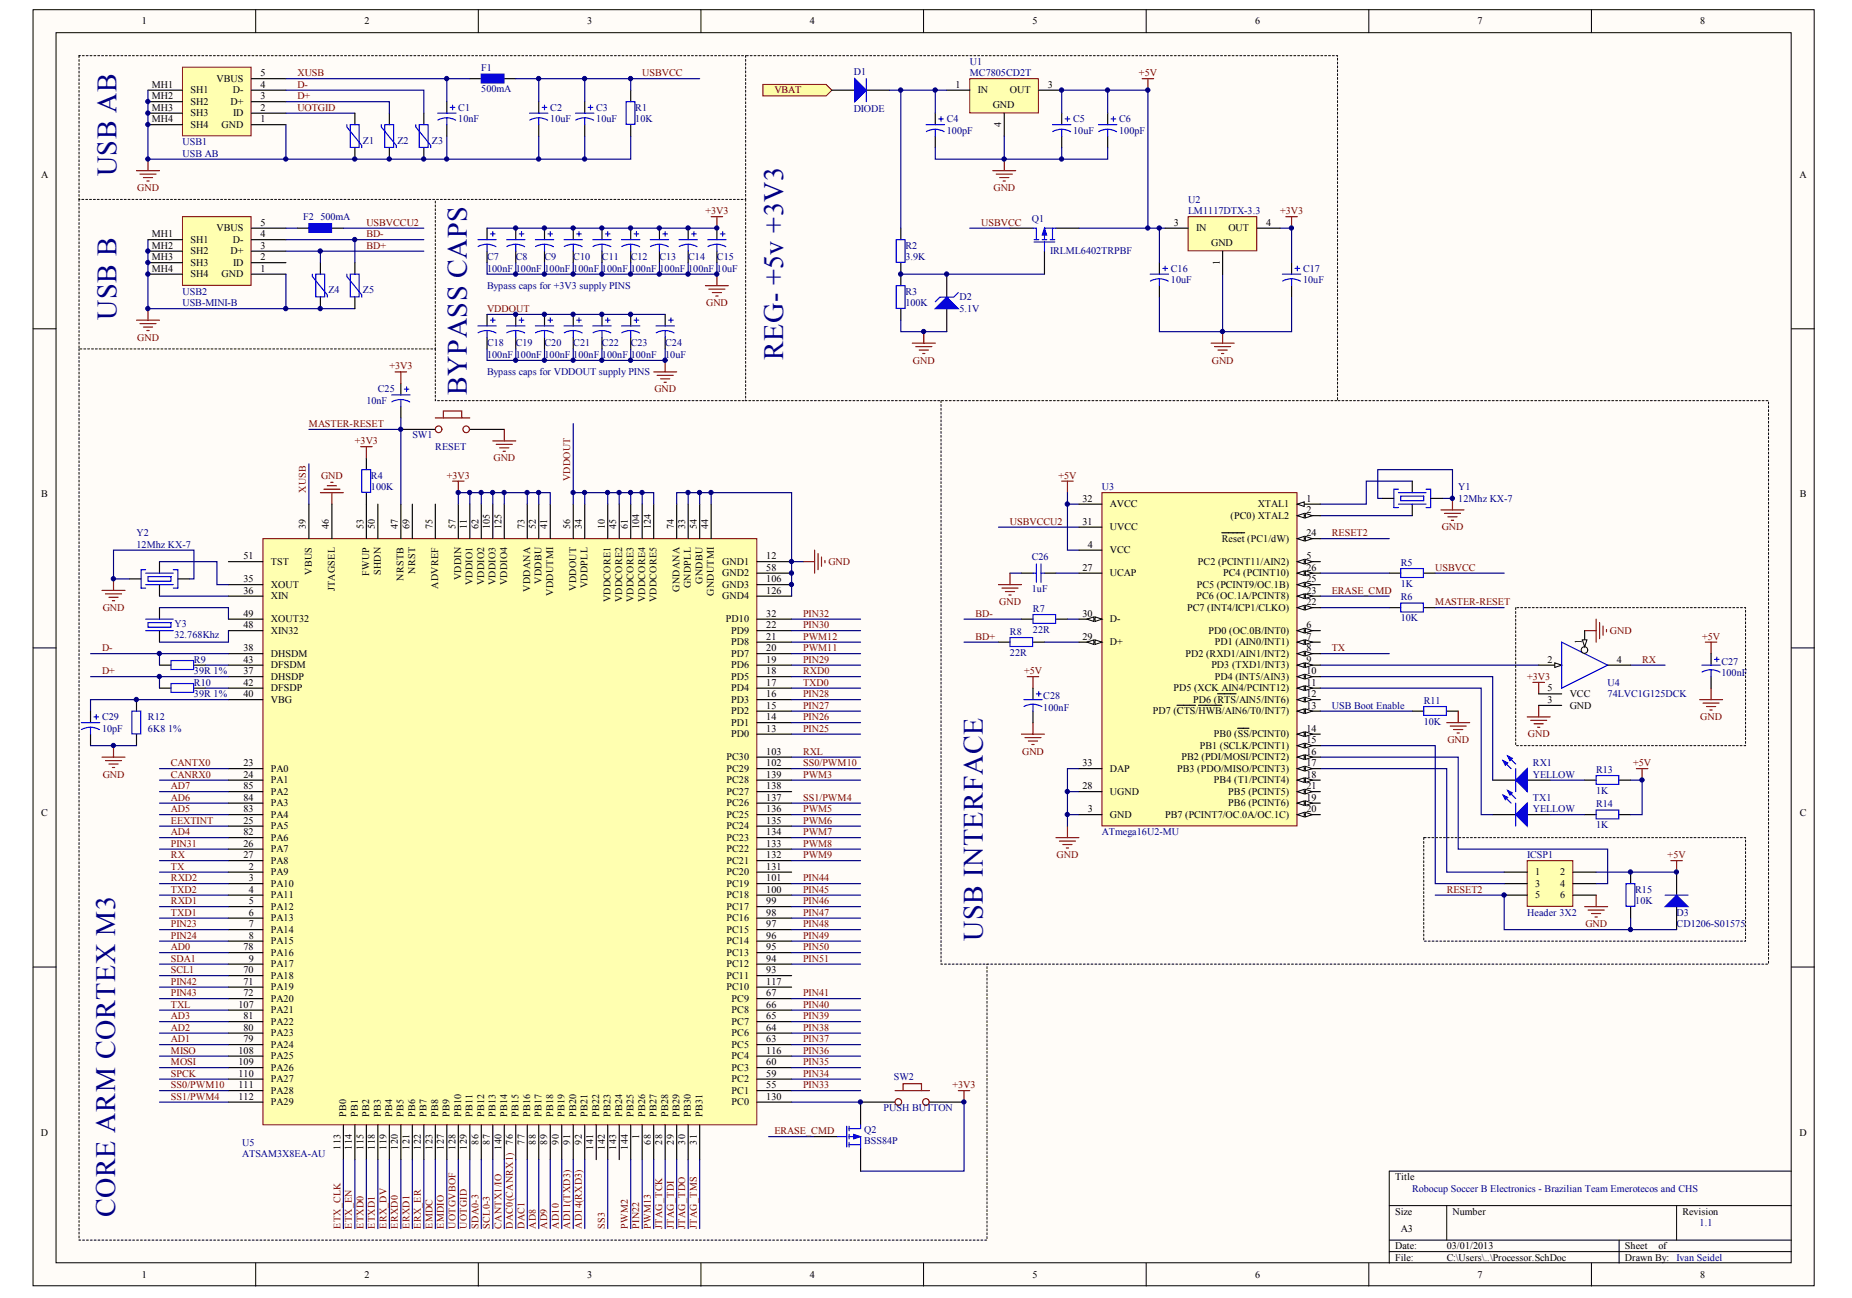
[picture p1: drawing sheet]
<svg xmlns="http://www.w3.org/2000/svg" width="291mm" height="204mm" viewBox="0 0 291 204" stroke-linecap="round" stroke-linejoin="round" font-family="sans-serif">
<defs><g id="words">
<g font-size="4.4" fill="#000080">
<text x="18.3" y="27.7" transform="rotate(-90 18.3 27.7)">USB AB</text>
<text x="18.3" y="50.3" transform="rotate(-90 18.3 50.3)">USB B</text>
<text x="123.1" y="56.6" transform="rotate(-90 123.1 56.6)">REG- +5v +3V3</text>
<text x="73.4" y="62" transform="rotate(-90 73.4 62)">BYPASS CAPS</text>
<text x="154.4" y="147.8" transform="rotate(-90 154.4 147.8)">USB INTERFACE</text>
<text x="18.1" y="191.3" transform="rotate(-90 18.1 191.3)">CORE ARM CORTEX M3</text>
</g>
<g font-size="1.6">
<text x="22.3" y="3.8">1</text>
<text x="57.3" y="3.8">2</text>
<text x="92.3" y="3.8">3</text>
<text x="127.3" y="3.8">4</text>
<text x="162.2" y="3.8">5</text>
<text x="197.2" y="3.8">6</text>
<text x="232.2" y="3.8">7</text>
<text x="267.2" y="3.8">8</text>
<text x="41" y="12">5</text>
<text x="23.9" y="13.8">MH1</text>
<text x="23.9" y="15.6">MH2</text>
<text x="23.9" y="17.4">MH3</text>
<text x="29.9" y="14.7">SH1</text>
<text x="29.9" y="16.5">SH2</text>
<text x="34" y="12.9">VBUS</text>
<text x="36.2" y="16.5">D+</text>
<text x="36.6" y="14.7">D-</text>
<text x="41" y="17.4">2</text>
<text x="41" y="15.6">3</text>
<text x="41" y="13.8">4</text>
<text x="150.2" y="13.8">1</text>
<text x="153.7" y="14.7">IN</text>
<text x="156" y="17">GND</text>
<text x="158.7" y="14.7">OUT</text>
<text x="164.7" y="13.8">3</text>
<text x="23.9" y="19.2">MH4</text>
<text x="29.9" y="18.3">SH3</text>
<text x="29.9" y="20.1">SH4</text>
<text x="34.8" y="20.1">GND</text>
<text x="36.6" y="18.3">ID</text>
<text x="41" y="19.2">1</text>
<text x="157.4" y="20" transform="rotate(-90 157.4 20)">4</text>
<text x="6.5" y="28">A</text>
<text x="282.8" y="28">A</text>
<text x="41" y="35.4">5</text>
<text x="184.5" y="35.4">3</text>
<text x="199" y="35.4">4</text>
<text x="23.9" y="37.2">MH1</text>
<text x="23.9" y="39">MH2</text>
<text x="23.9" y="40.9">MH3</text>
<text x="29.9" y="38.1">SH1</text>
<text x="29.9" y="40">SH2</text>
<text x="29.9" y="41.8">SH3</text>
<text x="34" y="36.3">VBUS</text>
<text x="36.2" y="40">D+</text>
<text x="36.6" y="38.1">D-</text>
<text x="36.6" y="41.8">ID</text>
<text x="41" y="40.9">2</text>
<text x="41" y="39">3</text>
<text x="41" y="37.2">4</text>
<text x="188" y="36.3">IN</text>
<text x="190.3" y="38.7">GND</text>
<text x="191.7" y="41.7" transform="rotate(-90 191.7 41.7)">1</text>
<text x="193" y="36.3">OUT</text>
<text x="23.9" y="42.7">MH4</text>
<text x="29.9" y="43.6">SH4</text>
<text x="34.8" y="43.6">GND</text>
<text x="41" y="42.7">1</text>
<text x="6.5" y="78.1">B</text>
<text x="48.1" y="83.2" transform="rotate(-90 48.1 83.2)">39</text>
<text x="51.7" y="83.2" transform="rotate(-90 51.7 83.2)">46</text>
<text x="57.1" y="83.2" transform="rotate(-90 57.1 83.2)">53</text>
<text x="58.9" y="83.2" transform="rotate(-90 58.9 83.2)">50</text>
<text x="62.5" y="83.2" transform="rotate(-90 62.5 83.2)">47</text>
<text x="64.3" y="83.2" transform="rotate(-90 64.3 83.2)">69</text>
<text x="68" y="83.2" transform="rotate(-90 68 83.2)">75</text>
<text x="71.6" y="83.2" transform="rotate(-90 71.6 83.2)">57</text>
<text x="73.4" y="83.2" transform="rotate(-90 73.4 83.2)">11</text>
<text x="75.2" y="83.2" transform="rotate(-90 75.2 83.2)">62</text>
<text x="77" y="83.2" transform="rotate(-90 77 83.2)">105</text>
<text x="78.8" y="83.2" transform="rotate(-90 78.8 83.2)">125</text>
<text x="82.4" y="83.2" transform="rotate(-90 82.4 83.2)">73</text>
<text x="84.2" y="83.2" transform="rotate(-90 84.2 83.2)">52</text>
<text x="86" y="83.2" transform="rotate(-90 86 83.2)">41</text>
<text x="89.6" y="83.2" transform="rotate(-90 89.6 83.2)">56</text>
<text x="91.4" y="83.2" transform="rotate(-90 91.4 83.2)">34</text>
<text x="95" y="83.2" transform="rotate(-90 95 83.2)">10</text>
<text x="96.8" y="83.2" transform="rotate(-90 96.8 83.2)">45</text>
<text x="98.7" y="83.2" transform="rotate(-90 98.7 83.2)">61</text>
<text x="100.5" y="83.2" transform="rotate(-90 100.5 83.2)">104</text>
<text x="102.3" y="83.2" transform="rotate(-90 102.3 83.2)">124</text>
<text x="105.9" y="83.2" transform="rotate(-90 105.9 83.2)">74</text>
<text x="107.7" y="83.2" transform="rotate(-90 107.7 83.2)">33</text>
<text x="109.5" y="83.2" transform="rotate(-90 109.5 83.2)">54</text>
<text x="111.3" y="83.2" transform="rotate(-90 111.3 83.2)">44</text>
<text x="170.1" y="82.4">31</text>
<text x="170.1" y="78.8">32</text>
<text x="174.4" y="83.3">UVCC</text>
<text x="174.4" y="79.7">AVCC</text>
<text x="193.4" y="81.5">(PC0) XTAL2</text>
<text x="197.7" y="79.7">XTAL1</text>
<text x="205.3" y="78.8">1</text>
<text x="205.3" y="80.6">2</text>
<text x="282.8" y="78.1">B</text>
<text x="38.3" y="87.8">51</text>
<text x="42.6" y="88.7">TST</text>
<text x="113.5" y="88.7">GND1</text>
<text x="120.4" y="87.8">12</text>
<text x="120.4" y="89.6">58</text>
<text x="170.1" y="89.6">27</text>
<text x="170.9" y="86">4</text>
<text x="174.4" y="86.9">VCC</text>
<text x="188.3" y="88.7">PC2 (PCINT11/AIN2)</text>
<text x="192" y="85.1">Reset (PC1/dW)</text>
<text x="205.3" y="87.8">5</text>
<text x="205.3" y="89.6">26</text>
<text x="205.3" y="84.2">24</text>
<text x="38.3" y="91.4">35</text>
<text x="38.3" y="93.2">36</text>
<text x="42.6" y="92.3">XOUT</text>
<text x="42.6" y="94.1">XIN</text>
<text x="49" y="90.3" transform="rotate(-90 49 90.3)">VBUS</text>
<text x="52.6" y="92.9" transform="rotate(-90 52.6 92.9)">JTAGSEL</text>
<text x="58" y="90.5" transform="rotate(-90 58 90.5)">FWUP</text>
<text x="59.8" y="90.4" transform="rotate(-90 59.8 90.4)">SHDN</text>
<text x="63.4" y="91.2" transform="rotate(-90 63.4 91.2)">NRSTB</text>
<text x="65.2" y="90.1" transform="rotate(-90 65.2 90.1)">NRST</text>
<text x="68.9" y="92.5" transform="rotate(-90 68.9 92.5)">ADVREF</text>
<text x="72.5" y="91.2" transform="rotate(-90 72.5 91.2)">VDDIN</text>
<text x="74.3" y="92" transform="rotate(-90 74.3 92)">VDDIO1</text>
<text x="76.1" y="92" transform="rotate(-90 76.1 92)">VDDIO2</text>
<text x="77.9" y="92" transform="rotate(-90 77.9 92)">VDDIO3</text>
<text x="79.7" y="92" transform="rotate(-90 79.7 92)">VDDIO4</text>
<text x="83.3" y="93" transform="rotate(-90 83.3 93)">VDDANA</text>
<text x="85.1" y="91.7" transform="rotate(-90 85.1 91.7)">VDDBU</text>
<text x="86.9" y="93.6" transform="rotate(-90 86.9 93.6)">VDDUTMI</text>
<text x="90.5" y="92.8" transform="rotate(-90 90.5 92.8)">VDDOUT</text>
<text x="92.3" y="92.4" transform="rotate(-90 92.3 92.4)">VDDPLL</text>
<text x="95.9" y="94.6" transform="rotate(-90 95.9 94.6)">VDDCORE1</text>
<text x="97.8" y="94.6" transform="rotate(-90 97.8 94.6)">VDDCORE2</text>
<text x="99.6" y="94.6" transform="rotate(-90 99.6 94.6)">VDDCORE3</text>
<text x="101.4" y="94.6" transform="rotate(-90 101.4 94.6)">VDDCORE4</text>
<text x="103.2" y="94.6" transform="rotate(-90 103.2 94.6)">VDDCORE5</text>
<text x="106.8" y="93" transform="rotate(-90 106.8 93)">GNDANA</text>
<text x="108.6" y="92.4" transform="rotate(-90 108.6 92.4)">GNDPLL</text>
<text x="110.4" y="91.7" transform="rotate(-90 110.4 91.7)">GNDBU</text>
<text x="112.2" y="93.6" transform="rotate(-90 112.2 93.6)">GNDUTMI</text>
<text x="113.5" y="90.5">GND2</text>
<text x="113.5" y="92.3">GND3</text>
<text x="113.5" y="94.1">GND4</text>
<text x="120.4" y="91.4">106</text>
<text x="120.4" y="93.2">126</text>
<text x="174.4" y="90.5">UCAP</text>
<text x="186.6" y="96">PC7 (INT4/ICP1/CLKO)</text>
<text x="188" y="94.1">PC6 (OC.1A/PCINT8)</text>
<text x="188.1" y="92.3">PC5 (PCINT9/OC.1B)</text>
<text x="192.2" y="90.5">PC4 (PCINT10)</text>
<text x="205.3" y="91.4">25</text>
<text x="205.3" y="93.2">23</text>
<text x="205.3" y="95">22</text>
<text x="38.3" y="96.9">49</text>
<text x="38.3" y="98.7">48</text>
<text x="42.6" y="97.8">XOUT32</text>
<text x="42.6" y="99.6">XIN32</text>
<text x="114.1" y="97.8">PD10</text>
<text x="114.9" y="101.4">PD8</text>
<text x="114.9" y="99.6">PD9</text>
<text x="120.4" y="100.5">21</text>
<text x="120.4" y="98.7">22</text>
<text x="120.4" y="96.9">32</text>
<text x="170.1" y="96.9">30</text>
<text x="170.1" y="100.5">29</text>
<text x="174.4" y="97.8">D-</text>
<text x="174.4" y="101.4">D+</text>
<text x="189.9" y="99.6">PD0 (OC.0B/INT0)</text>
<text x="190.9" y="101.4">PD1 (AIN0/INT1)</text>
<text x="205.3" y="100.5">7</text>
<text x="205.3" y="98.7">6</text>
<text x="248.6" y="101.2" transform="rotate(-90 248.6 101.2)">1</text>
<text x="38.3" y="102.3">38</text>
<text x="38.3" y="104.1">43</text>
<text x="38.3" y="105.9">37</text>
<text x="38.3" y="107.7">42</text>
<text x="42.6" y="103.2">DHSDM</text>
<text x="42.6" y="105">DFSDM</text>
<text x="42.6" y="106.8">DHSDP</text>
<text x="114.9" y="106.8">PD5</text>
<text x="114.9" y="105">PD6</text>
<text x="114.9" y="103.2">PD7</text>
<text x="120.4" y="107.7">17</text>
<text x="120.4" y="105.9">18</text>
<text x="120.4" y="104.1">19</text>
<text x="120.4" y="102.3">20</text>
<text x="186.3" y="103.2">PD2 (RXD1/AIN1/INT2)</text>
<text x="190.4" y="105">PD3 (TXD1/INT3)</text>
<text x="190.9" y="106.8">PD4 (INT5/AIN3)</text>
<text x="205.3" y="102.3">8</text>
<text x="205.3" y="105.9">10</text>
<text x="205.3" y="107.7">11</text>
<text x="205.3" y="104.1">9</text>
<text x="243.2" y="104.1">2</text>
<text x="254.1" y="104.1">4</text>
<text x="38.3" y="109.5">40</text>
<text x="42.6" y="108.6">DFSDP</text>
<text x="42.6" y="110.4">VBG</text>
<text x="114.9" y="112.2">PD2</text>
<text x="114.9" y="110.4">PD3</text>
<text x="114.9" y="108.6">PD4</text>
<text x="120.4" y="113.1">14</text>
<text x="120.4" y="111.3">15</text>
<text x="120.4" y="109.5">16</text>
<text x="181.2" y="112.2">PD7 (CTS/HWB/AIN6/T0/INT7)</text>
<text x="184.4" y="108.6">PD5 (XCK AIN4/PCINT12)</text>
<text x="187.5" y="110.4">PD6 (RTS/AIN5/INT6)</text>
<text x="205.3" y="109.5">12</text>
<text x="205.3" y="111.3">13</text>
<text x="243.2" y="110.4">3</text>
<text x="243.2" y="108.6">5</text>
<text x="246.7" y="111.3">GND</text>
<text x="246.7" y="109.5">VCC</text>
<text x="114.2" y="119.4">PC30</text>
<text x="114.9" y="115.8">PD0</text>
<text x="114.9" y="114">PD1</text>
<text x="120.4" y="118.5">103</text>
<text x="120.4" y="114.9">13</text>
<text x="185.7" y="119.4">PB2 (PDI/MOSI/PCINT2)</text>
<text x="188.5" y="117.6">PB1 (SCLK/PCINT1)</text>
<text x="190.8" y="115.8">PB0 (SS/PCINT0)</text>
<text x="205.3" y="114.9">14</text>
<text x="205.3" y="116.7">15</text>
<text x="205.3" y="118.5">16</text>
<text x="38.3" y="120.3">23</text>
<text x="38.3" y="122.1">24</text>
<text x="38.3" y="124">85</text>
<text x="38.3" y="125.8">84</text>
<text x="42.6" y="121.2">PA0</text>
<text x="42.6" y="123">PA1</text>
<text x="42.6" y="124.9">PA2</text>
<text x="114.2" y="124.9">PC27</text>
<text x="114.2" y="123">PC28</text>
<text x="114.2" y="121.2">PC29</text>
<text x="120.4" y="125.8">137</text>
<text x="120.4" y="124">138</text>
<text x="120.4" y="122.1">139</text>
<text x="120.4" y="120.3">102</text>
<text x="170.1" y="124">28</text>
<text x="170.1" y="120.3">33</text>
<text x="174.4" y="124.9">UGND</text>
<text x="174.4" y="121.2">DAP</text>
<text x="185" y="121.2">PB3 (PDO/MISO/PCINT3)</text>
<text x="190.8" y="123">PB4 (T1/PCINT4)</text>
<text x="193" y="124.9">PB5 (PCINT5)</text>
<text x="205.3" y="120.3">17</text>
<text x="205.3" y="122.1">18</text>
<text x="205.3" y="124">21</text>
<text x="205.3" y="125.8">19</text>
<text x="6.5" y="128.3">C</text>
<text x="38.3" y="127.6">83</text>
<text x="38.3" y="129.4">25</text>
<text x="38.3" y="131.2">82</text>
<text x="42.6" y="126.7">PA3</text>
<text x="42.6" y="128.5">PA4</text>
<text x="42.6" y="130.3">PA5</text>
<text x="114.2" y="130.3">PC24</text>
<text x="114.2" y="128.5">PC25</text>
<text x="114.2" y="126.7">PC26</text>
<text x="120.4" y="131.2">134</text>
<text x="120.4" y="129.4">135</text>
<text x="120.4" y="127.6">136</text>
<text x="170.9" y="127.6">3</text>
<text x="174.4" y="128.5">GND</text>
<text x="183.1" y="128.5">PB7 (PCINT7/OC.0A/OC.1C)</text>
<text x="193" y="126.7">PB6 (PCINT6)</text>
<text x="205.3" y="127.6">20</text>
<text x="282.8" y="128.3">C</text>
<text x="38.3" y="133">26</text>
<text x="38.3" y="134.8">27</text>
<text x="39.1" y="136.6">2</text>
<text x="42.6" y="132.1">PA6</text>
<text x="42.6" y="133.9">PA7</text>
<text x="42.6" y="135.7">PA8</text>
<text x="42.6" y="137.5">PA9</text>
<text x="114.2" y="137.5">PC20</text>
<text x="114.2" y="135.7">PC21</text>
<text x="114.2" y="133.9">PC22</text>
<text x="114.2" y="132.1">PC23</text>
<text x="120.4" y="136.6">131</text>
<text x="120.4" y="134.8">132</text>
<text x="120.4" y="133">133</text>
<text x="241.3" y="137.5">1</text>
<text x="245.2" y="137.5">2</text>
<text x="39.1" y="138.4">3</text>
<text x="39.1" y="140.2">4</text>
<text x="39.1" y="142">5</text>
<text x="39.1" y="143.8">6</text>
<text x="42.6" y="139.3">PA10</text>
<text x="42.6" y="141.1">PA11</text>
<text x="42.6" y="142.9">PA12</text>
<text x="114.2" y="142.9">PC17</text>
<text x="114.2" y="141.1">PC18</text>
<text x="114.2" y="139.3">PC19</text>
<text x="120.4" y="143.8">98</text>
<text x="120.4" y="142">99</text>
<text x="120.4" y="140.2">100</text>
<text x="120.4" y="138.4">101</text>
<text x="241.3" y="139.3">3</text>
<text x="241.3" y="141.1">5</text>
<text x="245.2" y="139.3">4</text>
<text x="245.2" y="141.1">6</text>
<text x="38.3" y="149.2">78</text>
<text x="39.1" y="145.6">7</text>
<text x="39.1" y="147.4">8</text>
<text x="42.6" y="144.7">PA13</text>
<text x="42.6" y="146.5">PA14</text>
<text x="42.6" y="148.3">PA15</text>
<text x="114.2" y="148.3">PC14</text>
<text x="114.2" y="146.5">PC15</text>
<text x="114.2" y="144.7">PC16</text>
<text x="120.4" y="149.2">95</text>
<text x="120.4" y="147.4">96</text>
<text x="120.4" y="145.6">97</text>
<text x="38.3" y="152.9">70</text>
<text x="38.3" y="154.7">71</text>
<text x="39.1" y="151">9</text>
<text x="42.6" y="150.1">PA16</text>
<text x="42.6" y="152">PA17</text>
<text x="42.6" y="153.8">PA18</text>
<text x="42.6" y="155.6">PA19</text>
<text x="114.2" y="155.6">PC10</text>
<text x="114.2" y="153.8">PC11</text>
<text x="114.2" y="152">PC12</text>
<text x="114.2" y="150.1">PC13</text>
<text x="120.4" y="154.7">117</text>
<text x="120.4" y="152.9">93</text>
<text x="120.4" y="151">94</text>
<text x="37.5" y="158.3">107</text>
<text x="38.3" y="156.5">72</text>
<text x="38.3" y="160.1">81</text>
<text x="38.3" y="161.9">80</text>
<text x="42.6" y="157.4">PA20</text>
<text x="42.6" y="159.2">PA21</text>
<text x="42.6" y="161">PA22</text>
<text x="115" y="161">PC7</text>
<text x="115" y="159.2">PC8</text>
<text x="115" y="157.4">PC9</text>
<text x="120.4" y="161.9">64</text>
<text x="120.4" y="160.1">65</text>
<text x="120.4" y="158.3">66</text>
<text x="120.4" y="156.5">67</text>
<text x="37.5" y="165.5">108</text>
<text x="37.5" y="167.3">109</text>
<text x="38.3" y="163.7">79</text>
<text x="42.6" y="162.8">PA23</text>
<text x="42.6" y="164.6">PA24</text>
<text x="42.6" y="166.4">PA25</text>
<text x="115" y="166.4">PC4</text>
<text x="115" y="164.6">PC5</text>
<text x="115" y="162.8">PC6</text>
<text x="120.4" y="167.3">60</text>
<text x="120.4" y="165.5">116</text>
<text x="120.4" y="163.7">63</text>
<text x="37.5" y="169.1">110</text>
<text x="37.5" y="170.9">111</text>
<text x="37.5" y="172.7">112</text>
<text x="42.6" y="168.2">PA26</text>
<text x="42.6" y="170">PA27</text>
<text x="42.6" y="171.8">PA28</text>
<text x="42.6" y="173.6">PA29</text>
<text x="115" y="173.6">PC0</text>
<text x="115" y="171.8">PC1</text>
<text x="115" y="170">PC2</text>
<text x="115" y="168.2">PC3</text>
<text x="120.4" y="172.7">130</text>
<text x="120.4" y="170.9">55</text>
<text x="120.4" y="169.1">59</text>
<text x="6.4" y="178.4">D</text>
<text x="54.4" y="175.5" transform="rotate(-90 54.4 175.5)">PB0</text>
<text x="56.2" y="175.5" transform="rotate(-90 56.2 175.5)">PB1</text>
<text x="58" y="175.5" transform="rotate(-90 58 175.5)">PB2</text>
<text x="59.8" y="175.5" transform="rotate(-90 59.8 175.5)">PB3</text>
<text x="61.6" y="175.5" transform="rotate(-90 61.6 175.5)">PB4</text>
<text x="63.4" y="175.5" transform="rotate(-90 63.4 175.5)">PB5</text>
<text x="65.2" y="175.5" transform="rotate(-90 65.2 175.5)">PB6</text>
<text x="67" y="175.5" transform="rotate(-90 67 175.5)">PB7</text>
<text x="68.9" y="175.5" transform="rotate(-90 68.9 175.5)">PB8</text>
<text x="70.7" y="175.5" transform="rotate(-90 70.7 175.5)">PB9</text>
<text x="72.5" y="175.5" transform="rotate(-90 72.5 175.5)">PB10</text>
<text x="74.3" y="175.5" transform="rotate(-90 74.3 175.5)">PB11</text>
<text x="75.2" y="179.8" transform="rotate(-90 75.2 179.8)">86</text>
<text x="76.1" y="175.5" transform="rotate(-90 76.1 175.5)">PB12</text>
<text x="77" y="179.8" transform="rotate(-90 77 179.8)">87</text>
<text x="77.9" y="175.5" transform="rotate(-90 77.9 175.5)">PB13</text>
<text x="79.7" y="175.5" transform="rotate(-90 79.7 175.5)">PB14</text>
<text x="80.6" y="179.8" transform="rotate(-90 80.6 179.8)">76</text>
<text x="81.5" y="175.5" transform="rotate(-90 81.5 175.5)">PB15</text>
<text x="82.4" y="179.8" transform="rotate(-90 82.4 179.8)">77</text>
<text x="83.3" y="175.5" transform="rotate(-90 83.3 175.5)">PB16</text>
<text x="84.2" y="179.8" transform="rotate(-90 84.2 179.8)">88</text>
<text x="85.1" y="175.5" transform="rotate(-90 85.1 175.5)">PB17</text>
<text x="86" y="179.8" transform="rotate(-90 86 179.8)">89</text>
<text x="86.9" y="175.5" transform="rotate(-90 86.9 175.5)">PB18</text>
<text x="87.8" y="179.8" transform="rotate(-90 87.8 179.8)">90</text>
<text x="88.7" y="175.5" transform="rotate(-90 88.7 175.5)">PB19</text>
<text x="89.6" y="179.8" transform="rotate(-90 89.6 179.8)">91</text>
<text x="90.5" y="175.5" transform="rotate(-90 90.5 175.5)">PB20</text>
<text x="91.4" y="179.8" transform="rotate(-90 91.4 179.8)">92</text>
<text x="92.3" y="175.5" transform="rotate(-90 92.3 175.5)">PB21</text>
<text x="94.1" y="175.5" transform="rotate(-90 94.1 175.5)">PB22</text>
<text x="95.9" y="175.5" transform="rotate(-90 95.9 175.5)">PB23</text>
<text x="97.8" y="175.5" transform="rotate(-90 97.8 175.5)">PB24</text>
<text x="99.6" y="175.5" transform="rotate(-90 99.6 175.5)">PB25</text>
<text x="100.5" y="179" transform="rotate(-90 100.5 179)">1</text>
<text x="101.4" y="175.5" transform="rotate(-90 101.4 175.5)">PB26</text>
<text x="102.3" y="179.8" transform="rotate(-90 102.3 179.8)">68</text>
<text x="103.2" y="175.5" transform="rotate(-90 103.2 175.5)">PB27</text>
<text x="104.1" y="179.8" transform="rotate(-90 104.1 179.8)">28</text>
<text x="105" y="175.5" transform="rotate(-90 105 175.5)">PB28</text>
<text x="105.9" y="179.8" transform="rotate(-90 105.9 179.8)">29</text>
<text x="106.8" y="175.5" transform="rotate(-90 106.8 175.5)">PB29</text>
<text x="107.7" y="179.8" transform="rotate(-90 107.7 179.8)">30</text>
<text x="108.6" y="175.5" transform="rotate(-90 108.6 175.5)">PB30</text>
<text x="109.5" y="179.8" transform="rotate(-90 109.5 179.8)">31</text>
<text x="110.4" y="175.5" transform="rotate(-90 110.4 175.5)">PB31</text>
<text x="282.8" y="178.4">D</text>
<text x="53.5" y="180.6" transform="rotate(-90 53.5 180.6)">113</text>
<text x="55.3" y="180.6" transform="rotate(-90 55.3 180.6)">114</text>
<text x="57.1" y="180.6" transform="rotate(-90 57.1 180.6)">115</text>
<text x="58.9" y="180.6" transform="rotate(-90 58.9 180.6)">118</text>
<text x="60.7" y="180.6" transform="rotate(-90 60.7 180.6)">119</text>
<text x="62.5" y="180.6" transform="rotate(-90 62.5 180.6)">120</text>
<text x="64.3" y="180.6" transform="rotate(-90 64.3 180.6)">121</text>
<text x="66.1" y="180.6" transform="rotate(-90 66.1 180.6)">122</text>
<text x="68" y="180.6" transform="rotate(-90 68 180.6)">123</text>
<text x="69.8" y="180.6" transform="rotate(-90 69.8 180.6)">127</text>
<text x="71.6" y="180.6" transform="rotate(-90 71.6 180.6)">128</text>
<text x="73.4" y="180.6" transform="rotate(-90 73.4 180.6)">129</text>
<text x="78.8" y="180.6" transform="rotate(-90 78.8 180.6)">140</text>
<text x="93.2" y="180.6" transform="rotate(-90 93.2 180.6)">141</text>
<text x="95" y="180.6" transform="rotate(-90 95 180.6)">142</text>
<text x="96.8" y="180.6" transform="rotate(-90 96.8 180.6)">143</text>
<text x="98.7" y="180.6" transform="rotate(-90 98.7 180.6)">144</text>
<text x="219.2" y="185.4">Title</text>
<text x="219.2" y="190.8">Size</text>
<text x="228.3" y="190.8">Number</text>
<text x="264.4" y="190.8">Revision</text>
<text x="219.2" y="196.2">Date:</text>
<text x="220.1" y="193.5">A3</text>
<text x="227.4" y="196.2">03/01/2013</text>
<text x="255.3" y="196.2">Sheet</text>
<text x="260.6" y="196.2">of</text>
<text x="22.3" y="200.7">1</text>
<text x="57.3" y="200.7">2</text>
<text x="92.3" y="200.7">3</text>
<text x="127.3" y="200.7">4</text>
<text x="162.2" y="200.7">5</text>
<text x="197.2" y="200.7">6</text>
<text x="219.2" y="198">File:</text>
<text x="227.4" y="198">C:\Users\..\Processor.SchDoc</text>
<text x="232.2" y="200.7">7</text>
<text x="255.3" y="198">Drawn By:</text>
<text x="267.2" y="200.7">8</text>
</g>
<g font-size="1.6" fill="#800000">
<text x="46.7" y="12">XUSB</text>
<text x="100.9" y="12">USBVCC</text>
<text x="179" y="12">+5V</text>
<text x="46.7" y="17.4">UOTGID</text>
<text x="46.7" y="15.6">D+</text>
<text x="46.7" y="13.8">D-</text>
<text x="121.7" y="14.7">VBAT</text>
<text x="21.6" y="30">GND</text>
<text x="57.6" y="35.4">USBVCCU2</text>
<text x="110.9" y="33.6">+3V3</text>
<text x="154.2" y="35.4">USBVCC</text>
<text x="156.1" y="30">GND</text>
<text x="201.2" y="33.6">+3V3</text>
<text x="57.6" y="37.2">BD-</text>
<text x="57.6" y="39">BD+</text>
<text x="21.6" y="53.5">GND</text>
<text x="76.5" y="49">VDDOUT</text>
<text x="111" y="48.1">GND</text>
<text x="61.2" y="58">+3V3</text>
<text x="143.5" y="57.1">GND</text>
<text x="190.4" y="57.1">GND</text>
<text x="102.8" y="61.6">GND</text>
<text x="48.5" y="67">MASTER-RESET</text>
<text x="55.8" y="69.8">+3V3</text>
<text x="48.1" y="77.4" transform="rotate(-90 48.1 77.4)">XUSB</text>
<text x="50.5" y="75.2">GND</text>
<text x="70.2" y="75.2">+3V3</text>
<text x="77.6" y="72.5">GND</text>
<text x="89.6" y="75.6" transform="rotate(-90 89.6 75.6)">VDDOUT</text>
<text x="166.3" y="75.2">+5V</text>
<text x="158.7" y="82.4">USBVCCU2</text>
<text x="226.6" y="83.3">GND</text>
<text x="130.2" y="88.7">GND</text>
<text x="209.3" y="84.2">RESET2</text>
<text x="225.5" y="89.6">USBVCC</text>
<text x="16.1" y="96">GND</text>
<text x="157" y="95.1">GND</text>
<text x="209.3" y="93.2">ERASE_CMD</text>
<text x="225.5" y="95">MASTER-RESET</text>
<text x="126.2" y="98.7">PIN30</text>
<text x="126.2" y="96.9">PIN32</text>
<text x="126.2" y="100.5">PWM12</text>
<text x="153.3" y="96.9">BD-</text>
<text x="153.3" y="100.5">BD+</text>
<text x="253" y="99.6">GND</text>
<text x="267.5" y="100.5">+5V</text>
<text x="16" y="105.9">D+</text>
<text x="16" y="102.3">D-</text>
<text x="126.2" y="104.1">PIN29</text>
<text x="126.2" y="107.7">TXD0</text>
<text x="126.2" y="105.9">RXD0</text>
<text x="126.2" y="102.3">PWM11</text>
<text x="160.9" y="105.9">+5V</text>
<text x="209.3" y="102.3">TX</text>
<text x="240" y="106.8">+3V3</text>
<text x="258.1" y="104.1">RX</text>
<text x="126.2" y="113.1">PIN26</text>
<text x="126.2" y="111.3">PIN27</text>
<text x="126.2" y="109.5">PIN28</text>
<text x="267.2" y="113.1">GND</text>
<text x="126.2" y="118.5">RXL</text>
<text x="126.2" y="114.9">PIN25</text>
<text x="160.6" y="118.6">GND</text>
<text x="227.5" y="116.7">GND</text>
<text x="240.1" y="115.8">GND</text>
<text x="16.1" y="122.2">GND</text>
<text x="26.9" y="120.3">CANTX0</text>
<text x="26.9" y="122.1">CANRX0</text>
<text x="26.9" y="125.8">AD6</text>
<text x="26.9" y="124">AD7</text>
<text x="126.2" y="125.8">SS1/PWM4</text>
<text x="126.2" y="122.1">PWM3</text>
<text x="126.2" y="120.3">SS0/PWM10</text>
<text x="256.6" y="120.3">+5V</text>
<text x="26.9" y="127.6">AD5</text>
<text x="26.9" y="129.4">EEXTINT</text>
<text x="26.9" y="131.2">AD4</text>
<text x="126.2" y="127.6">PWM5</text>
<text x="126.2" y="129.4">PWM6</text>
<text x="126.2" y="131.2">PWM7</text>
<text x="26.9" y="133">PIN31</text>
<text x="26.9" y="134.8">RX</text>
<text x="26.9" y="136.6">TX</text>
<text x="126.2" y="133">PWM8</text>
<text x="126.2" y="134.8">PWM9</text>
<text x="166.1" y="134.8">GND</text>
<text x="262.1" y="134.8">+5V</text>
<text x="26.9" y="142">RXD1</text>
<text x="26.9" y="138.4">RXD2</text>
<text x="26.9" y="143.8">TXD1</text>
<text x="26.9" y="140.2">TXD2</text>
<text x="126.2" y="138.4">PIN44</text>
<text x="126.2" y="140.2">PIN45</text>
<text x="126.2" y="142">PIN46</text>
<text x="126.2" y="143.8">PIN47</text>
<text x="227.4" y="140.2">RESET2</text>
<text x="26.9" y="145.6">PIN23</text>
<text x="26.9" y="147.4">PIN24</text>
<text x="26.9" y="149.2">AD0</text>
<text x="126.2" y="145.6">PIN48</text>
<text x="126.2" y="147.4">PIN49</text>
<text x="126.2" y="149.2">PIN50</text>
<text x="249.1" y="145.6">GND</text>
<text x="26.9" y="151">SDA1</text>
<text x="26.9" y="152.9">SCL1</text>
<text x="26.9" y="154.7">PIN42</text>
<text x="126.2" y="151">PIN51</text>
<text x="26.9" y="161.9">AD2</text>
<text x="26.9" y="160.1">AD3</text>
<text x="26.9" y="156.5">PIN43</text>
<text x="26.9" y="158.3">TXL</text>
<text x="126.2" y="161.9">PIN38</text>
<text x="126.2" y="160.1">PIN39</text>
<text x="126.2" y="158.3">PIN40</text>
<text x="126.2" y="156.5">PIN41</text>
<text x="26.9" y="163.7">AD1</text>
<text x="26.9" y="165.5">MISO</text>
<text x="26.9" y="167.3">MOSI</text>
<text x="126.2" y="167.3">PIN35</text>
<text x="126.2" y="165.5">PIN36</text>
<text x="126.2" y="163.7">PIN37</text>
<text x="26.9" y="169.1">SPCK</text>
<text x="26.9" y="170.9">SS0/PWM10</text>
<text x="26.9" y="172.7">SS1/PWM4</text>
<text x="126.2" y="170.9">PIN33</text>
<text x="126.2" y="169.1">PIN34</text>
<text x="149.7" y="170.9">+3V3</text>
<text x="121.7" y="178.1">ERASE_CMD</text>
<text x="53.5" y="193" transform="rotate(-90 53.5 193)">ETX_CLK</text>
<text x="55.3" y="193" transform="rotate(-90 55.3 193)">ETX_EN</text>
<text x="57.1" y="193" transform="rotate(-90 57.1 193)">ETXD0</text>
<text x="58.9" y="193" transform="rotate(-90 58.9 193)">ETXD1</text>
<text x="60.7" y="193" transform="rotate(-90 60.7 193)">ERX_DV</text>
<text x="62.5" y="193" transform="rotate(-90 62.5 193)">ERXD0</text>
<text x="64.3" y="193" transform="rotate(-90 64.3 193)">ERXD1</text>
<text x="66.1" y="193" transform="rotate(-90 66.1 193)">ERX_ER</text>
<text x="68" y="193" transform="rotate(-90 68 193)">EMDC</text>
<text x="69.8" y="193" transform="rotate(-90 69.8 193)">EMDIO</text>
<text x="71.6" y="193" transform="rotate(-90 71.6 193)">UOTGVBOF</text>
<text x="73.4" y="193" transform="rotate(-90 73.4 193)">UOTGID</text>
<text x="75.2" y="193" transform="rotate(-90 75.2 193)">SDA0-3</text>
<text x="77" y="193" transform="rotate(-90 77 193)">SCL0-3</text>
<text x="78.8" y="193" transform="rotate(-90 78.8 193)">CANTX1/IO</text>
<text x="80.6" y="193" transform="rotate(-90 80.6 193)">DAC0(CANRX1)</text>
<text x="82.4" y="193" transform="rotate(-90 82.4 193)">DAC1</text>
<text x="84.2" y="193" transform="rotate(-90 84.2 193)">AD8</text>
<text x="86" y="193" transform="rotate(-90 86 193)">AD9</text>
<text x="87.8" y="193" transform="rotate(-90 87.8 193)">AD10</text>
<text x="89.6" y="193" transform="rotate(-90 89.6 193)">AD11(TXD3)</text>
<text x="91.4" y="193" transform="rotate(-90 91.4 193)">AD14(RXD3)</text>
<text x="95" y="193" transform="rotate(-90 95 193)">SS3</text>
<text x="98.7" y="193" transform="rotate(-90 98.7 193)">PWM2</text>
<text x="100.5" y="193" transform="rotate(-90 100.5 193)">PIN22</text>
<text x="102.3" y="193" transform="rotate(-90 102.3 193)">PWM13</text>
<text x="104.1" y="193" transform="rotate(-90 104.1 193)">JTAG_TCK</text>
<text x="105.9" y="193" transform="rotate(-90 105.9 193)">JTAG_TDI</text>
<text x="107.7" y="193" transform="rotate(-90 107.7 193)">JTAG_TDO</text>
<text x="109.5" y="193" transform="rotate(-90 109.5 193)">JTAG_TMS</text>
</g>
<g font-size="1.6" fill="#000080">
<text x="75.6" y="11.2">F1</text>
<text x="134.2" y="11.8">D1</text>
<text x="152.4" y="10.1">U1</text>
<text x="152.4" y="12">MC7805CD2T</text>
<text x="72" y="17.4">C1</text>
<text x="75.6" y="14.5">500mA</text>
<text x="86.5" y="17.4">C2</text>
<text x="93.7" y="17.4">C3</text>
<text x="99.8" y="17.4">R1</text>
<text x="134.2" y="17.6">DIODE</text>
<text x="28.7" y="22.8">USB1</text>
<text x="57" y="22.6">Z1</text>
<text x="62.5" y="22.6">Z2</text>
<text x="67.9" y="22.6">Z3</text>
<text x="72" y="19.2">10nF</text>
<text x="86.5" y="19.2">10uF</text>
<text x="93.7" y="19.2">10uF</text>
<text x="99.8" y="19.2">10K</text>
<text x="148.8" y="19.2">C4</text>
<text x="148.8" y="21">100pF</text>
<text x="168.7" y="19.2">C5</text>
<text x="168.7" y="21">10uF</text>
<text x="175.9" y="19.2">C6</text>
<text x="175.9" y="21">100pF</text>
<text x="28.7" y="24.6">USB AB</text>
<text x="47.6" y="34.5">F2</text>
<text x="50.3" y="34.5">500mA</text>
<text x="162.2" y="34.9">Q1</text>
<text x="186.7" y="31.8">U2</text>
<text x="186.7" y="33.6">LM1117DTX-3.3</text>
<text x="76.5" y="40.9">C7</text>
<text x="81.1" y="40.9">C8</text>
<text x="85.6" y="40.9">C9</text>
<text x="90.1" y="40.9">C10</text>
<text x="94.6" y="40.9">C11</text>
<text x="99.1" y="40.9">C12</text>
<text x="103.6" y="40.9">C13</text>
<text x="108.1" y="40.9">C14</text>
<text x="112.7" y="40.9">C15</text>
<text x="142.3" y="39">R2</text>
<text x="142.3" y="40.9">3.9K</text>
<text x="165" y="40">IRLML6402TRPBF</text>
<text x="28.7" y="46.3">USB2</text>
<text x="51.6" y="46.1">Z4</text>
<text x="57" y="46.1">Z5</text>
<text x="76.5" y="45.4">Bypass caps for +3V3 supply PINS</text>
<text x="76.5" y="42.7">100nF 100nF 100nF 100nF 100nF 100nF 100nF 100nF 10uF</text>
<text x="142.3" y="46.3">R3</text>
<text x="150.8" y="47.2">D2</text>
<text x="184" y="42.7">C16</text>
<text x="184" y="44.5">10uF</text>
<text x="204.8" y="42.7">C17</text>
<text x="204.8" y="44.5">10uF</text>
<text x="28.7" y="48.1">USB-MINI-B</text>
<text x="142.3" y="48.1">100K</text>
<text x="150.8" y="49">5.1V</text>
<text x="76.5" y="54.4">C18</text>
<text x="76.5" y="56.2">100nF 100nF 100nF 100nF 100nF 100nF</text>
<text x="76.5" y="58.9">Bypass caps for VDDOUT supply PINS</text>
<text x="81.1" y="54.4">C19</text>
<text x="85.6" y="54.4">C20</text>
<text x="90.1" y="54.4">C21</text>
<text x="94.6" y="54.4">C22</text>
<text x="99.1" y="54.4">C23</text>
<text x="104.5" y="54.4">C24</text>
<text x="104.5" y="56.2">10uF</text>
<text x="57.6" y="63.4">10nF</text>
<text x="59.4" y="61.6">C25</text>
<text x="64.8" y="68.9">SW1</text>
<text x="68.4" y="70.7">RESET</text>
<text x="58.3" y="75.2">R4</text>
<text x="58.3" y="77">100K</text>
<text x="173.2" y="77">U3</text>
<text x="229.2" y="77">Y1</text>
<text x="229.2" y="78.8">12Mhz KX-7</text>
<text x="21.5" y="84.2">Y2</text>
<text x="21.5" y="86">12Mhz KX-7</text>
<text x="162.2" y="88">C26</text>
<text x="220.1" y="88.9">R5</text>
<text x="162.2" y="93.1">1uF</text>
<text x="220.1" y="94.3">R6</text>
<text x="220.1" y="92.2">1K</text>
<text x="27.4" y="98.5">Y3</text>
<text x="27.4" y="100.3">32.768Khz</text>
<text x="158.7" y="99.7">R8</text>
<text x="162.3" y="96.1">R7</text>
<text x="162.3" y="99.4">22R</text>
<text x="220.1" y="97.6">10K</text>
<text x="30.5" y="107.7">R10</text>
<text x="30.5" y="104.1">R9</text>
<text x="30.5" y="105.9">39R 1%</text>
<text x="158.7" y="103">22R</text>
<text x="252.6" y="107.7">U4</text>
<text x="270.5" y="104.4">C27</text>
<text x="270.5" y="106.2">100nF</text>
<text x="16" y="113.1">C29</text>
<text x="23.3" y="113.1">R12</text>
<text x="30.5" y="109.5">39R 1%</text>
<text x="164" y="109.9">C28</text>
<text x="164" y="111.7">100nF</text>
<text x="209.3" y="111.3">USB Boot Enable</text>
<text x="223.7" y="110.6">R11</text>
<text x="223.7" y="113.8">10K</text>
<text x="252.6" y="109.5">74LVC1G125DCK</text>
<text x="16" y="114.9">10pF</text>
<text x="23.3" y="114.9">6K8 1%</text>
<text x="240.9" y="125.8">TX1</text>
<text x="240.9" y="120.3">RX1</text>
<text x="240.9" y="122.1">YELLOW</text>
<text x="250.8" y="121.4">R13</text>
<text x="250.8" y="124.7">1K</text>
<text x="173.2" y="131.2">ATmega16U2-MU</text>
<text x="240.9" y="127.6">YELLOW</text>
<text x="250.8" y="126.8">R14</text>
<text x="250.8" y="130.1">1K</text>
<text x="240" y="134.8">ICSP1</text>
<text x="240" y="143.8">Header 3X2</text>
<text x="257" y="140.2">R15</text>
<text x="257" y="142">10K</text>
<text x="263.5" y="143.8">D3</text>
<text x="263.5" y="145.6">CD1206-S01575</text>
<text x="140.5" y="169.7">SW2</text>
<text x="38.1" y="180">U5</text>
<text x="135.8" y="178">Q2</text>
<text x="135.8" y="179.8">BSS84P</text>
<text x="138.9" y="174.5">PUSH BUTTON</text>
<text x="38.1" y="181.8">ATSAM3X8EA-AU</text>
<text x="221.9" y="187.2">Robocup Soccer B Electronics - Brazilian Team Emerotecos and CHS</text>
<text x="267.1" y="192.6">1.1</text>
<text x="263.5" y="198">Ivan Seidel</text>
</g>
</g></defs>
<g fill="#fffcf8" stroke="#000" stroke-width=".16">
<path d="M5.2 1.5h279.9v200.5h-279.9z"/>
<path d="M8.8 5.1h272.7v193.3h-272.7z"/>
</g>
<g fill="none" stroke="#000" stroke-width=".16">
<path d="M40.2 1.5v3.6M75.2 1.5v3.6M110.2 1.5v3.6M145.1 1.5v3.6M180.1 1.5v3.6M215.1 1.5v3.6M250.1 1.5v3.6M5.2 51.7h3.6M281.5 51.7h3.7M5.2 101.8h3.6M281.5 101.8h3.7M5.2 151.9h3.6"/>
<path d="M281.5 151.9h3.7M40.2 198.4v3.6M75.2 198.4v3.6M110.2 198.4v3.6M145.1 198.4v3.6M180.1 198.4v3.6M215.1 198.4v3.6M218.3 189.4h63.2M218.3 194.8h63.2M218.3 196.6h63.2M227.4 189.4v5.4M250.1 198.4v3.6"/>
<path d="M254.4 194.8v3.6M263.5 189.4v5.4M281.5 184h-63.2v14.4"/>
</g>
<path d="M41.3 84.6h77.6v92.1h-77.6z" fill="#ffffb0" stroke="#800000" stroke-width=".16"/>
<g fill="none" stroke="#000" stroke-width=".18">
<path d="M48.5 79.2v5.4M52.2 79.2v5.4M57.6 79.2v5.4M59.4 79.2v5.4M63 79.2v5.4M64.8 79.2v5.4M68.4 79.2v5.4M72 79.2v5.4M73.8 79.2v5.4M75.6 79.2v5.4M77.4 79.2v5.4M79.2 79.2v5.4"/>
<path d="M82.9 79.2v5.4M84.7 79.2v5.4M86.5 79.2v5.4M90.1 79.2v5.4M91.9 79.2v5.4M95.5 79.2v5.4M97.3 79.2v5.4M99.1 79.2v5.4M100.9 79.2v5.4M102.7 79.2v5.4M106.3 79.2v5.4M108.1 79.2v5.4"/>
<path d="M110 79.2v5.4M111.8 79.2v5.4M35.9 88.2h5.4M35.9 91.8h5.4M35.9 93.7h5.4M35.9 97.3h5.4M35.9 99.1h5.4M119 88.2h5.4M119 91.8h5.4M119 93.7h5.4M119 97.3h5.4M119 99.1h5.4"/>
<path d="M119 90h5.4M35.9 102.7h5.4M35.9 104.5h5.4M35.9 106.3h5.4M35.9 108.1h5.4M35.9 109.9h5.4M119 102.7h5.4M119 104.5h5.4M119 106.3h5.4M119 108.1h5.4M119 109.9h5.4M119 118.9h5.4"/>
<path d="M119 115.3h5.4M119 113.5h5.4M119 111.7h5.4M119 100.9h5.4M35.9 120.7h5.4M35.9 122.6h5.4M35.9 124.4h5.4M35.9 126.2h5.4M35.9 128h5.4M35.9 129.8h5.4M35.9 131.6h5.4M35.9 133.4h5.4"/>
<path d="M35.9 135.2h5.4M35.9 137h5.4M35.9 138.8h5.4M119 120.7h5.4M119 122.6h5.4M119 124.4h5.4M119 126.2h5.4M119 128h5.4M119 129.8h5.4M119 131.6h5.4M119 133.4h5.4M119 135.2h5.4"/>
<path d="M119 137h5.4M119 138.8h5.4M35.9 140.6h5.4M35.9 142.4h5.4M35.9 144.2h5.4M35.9 146h5.4M35.9 147.8h5.4M35.9 149.7h5.4M35.9 151.5h5.4M35.9 153.3h5.4M35.9 155.1h5.4M35.9 156.9h5.4"/>
<path d="M35.9 158.7h5.4M119 140.6h5.4M119 142.4h5.4M119 144.2h5.4M119 146h5.4M119 147.8h5.4M119 149.7h5.4M119 151.5h5.4M119 153.3h5.4M119 155.1h5.4M119 156.9h5.4M119 158.7h5.4"/>
<path d="M35.9 160.5h5.4M35.9 162.3h5.4M35.9 164.1h5.4M35.9 165.9h5.4M35.9 167.7h5.4M35.9 169.5h5.4M35.9 171.3h5.4M35.9 173.1h5.4M54 176.7v5.5M55.8 176.7v5.5M57.6 176.7v5.5M59.4 176.7v5.5"/>
<path d="M61.2 176.7v5.5M63 176.7v5.5M64.8 176.7v5.5M66.6 176.7v5.5M68.4 176.7v5.5M70.2 176.7v5.5M72 176.7v5.5M73.8 176.7v5.5M75.6 176.7v5.5M77.4 176.7v5.5M79.2 176.7v5.5M81.1 176.7v5.5"/>
<path d="M82.9 176.7v5.5M84.7 176.7v5.5M86.5 176.7v5.5M88.3 176.7v5.5M90.1 176.7v5.5M91.9 176.7v5.5M93.7 176.7v5.5M95.5 176.7v5.5M97.3 176.7v5.5M99.1 176.7v5.5M100.9 176.7v5.5M102.7 176.7v5.5"/>
<path d="M104.5 176.7v5.5M106.3 176.7v5.5M108.1 176.7v5.5M110 176.7v5.5M119 160.5h5.4M119 162.3h5.4M119 164.1h5.4M119 165.9h5.4M119 167.7h5.4M119 169.5h5.4M119 171.3h5.4M119 173.1h5.4"/>
<path d="M135.2 173.1h5.5M146.1 173.1h5.4"/>
</g>
<g fill="none" stroke="#000080" stroke-width=".18">
<path d="M106.3 79.2v-1.8h18.1v10.8M124.4 97.3h10.8M124.4 99.1h10.8M126.2 88.2h-1.8v5.5M124.4 118.9h10.8M124.4 115.3h10.8M124.4 113.5h10.8M124.4 100.9h10.8M124.4 102.7h10.8M124.4 104.5h10.8M124.4 106.3h10.8M124.4 108.1h10.8"/>
<path d="M124.4 109.9h10.8M124.4 111.7h10.8M25.1 120.7h10.8M25.1 122.6h10.8M25.1 124.4h10.8M25.1 126.2h10.8M25.1 128h10.8M25.1 129.8h10.8M25.1 131.6h10.8M25.1 133.4h10.8M25.1 135.2h10.8M25.1 137h10.8"/>
<path d="M25.1 138.8h10.8M124.4 120.7h10.8M124.4 122.6h10.8M124.4 126.2h10.8M124.4 128h10.8M124.4 129.8h10.8M124.4 131.6h10.8M124.4 133.4h10.8M124.4 135.2h10.8M124.4 138.8h10.8M25.1 140.6h10.8M25.1 142.4h10.8"/>
<path d="M25.1 144.2h10.8M25.1 146h10.8M25.1 147.8h10.8M25.1 149.7h10.8M25.1 151.5h10.8M25.1 153.3h10.8M25.1 155.1h10.8M25.1 156.9h10.8M25.1 158.7h10.8M124.4 140.6h10.8M124.4 142.4h10.8M124.4 144.2h10.8"/>
<path d="M124.4 146h10.8M124.4 147.8h10.8M124.4 149.7h10.8M124.4 151.5h10.8M124.4 156.9h10.8M124.4 158.7h10.8M25.1 160.5h10.8M25.1 162.3h10.8M25.1 165.9h10.8M25.1 167.7h10.8M25.1 169.5h10.8M25.1 171.3h10.8"/>
<path d="M25.1 173.1h10.8M25.1 164.1h10.8M120.8 178.6h7.2M124.4 160.5h10.8M124.4 162.3h10.8M124.4 165.9h10.8M124.4 167.7h10.8M124.4 169.5h10.8M124.4 171.3h10.8M124.4 173.1h10.8M124.4 164.1h10.8M151.5 173.1v10.9h-16.3"/>
<path d="M54 182.2v10.8M55.8 182.2v10.8M57.6 182.2v10.8M59.4 182.2v10.8M61.2 182.2v10.8M63 182.2v10.8M64.8 182.2v10.8M66.6 182.2v10.8M68.4 182.2v10.8M70.2 182.2v10.8M72 182.2v10.8M73.8 182.2v10.8"/>
<path d="M75.6 182.2v10.8M77.4 182.2v10.8M79.2 182.2v10.8M81.1 182.2v10.8M82.9 182.2v10.8M84.7 182.2v10.8M86.5 182.2v10.8M88.3 182.2v10.8M90.1 182.2v10.8M91.9 182.2v10.8M95.5 182.2v10.8M99.1 182.2v10.8"/>
<path d="M100.9 182.2v10.8M102.7 182.2v10.8M104.5 182.2v10.8M106.3 182.2v10.8M108.1 182.2v10.8M110 182.2v10.8"/>
</g>
<path d="M126.2 88.2h1.8M128 86.4v3.6M128.6 87v2.5M129.1 87.5v1.5M129.6 88.1v.3M150.6 171.3h1.8M151.5 171.3v1.8" fill="none" stroke="#800000" stroke-width=".18"/>
<g fill="#fff" stroke="#800000" stroke-width=".18">
<circle cx="141.2" cy="173.1" r=".52"/>
<circle cx="145.5" cy="173.1" r=".52"/>
</g>
<g fill="none" stroke="#800000" stroke-width=".18">
<path d="M166.8 75.6h1.9M167.8 75.6v1.8M228.3 78.3v1.8M156.9 91.8h3.6M157.5 92.4h2.5M158 92.9h1.4M158.5 93.5h.4M158.7 90v1.8M226.5 80.1h3.6M227 80.6h2.5M227.5 81.2h1.5M228.1 81.7h.3"/>
<path d="M249 99.1h1.8M250.8 97.3v3.6M251.4 97.8v2.5M251.9 98.3v1.5M252.5 98.9v.4M160.5 115.3h3.6M161.1 115.9h2.5M161.4 106.3h1.8M161.6 116.4h1.5M162.2 117h.3M162.3 106.3v1.8M162.3 113.5v1.8"/>
<path d="M227.4 113.5h3.6M227.9 114.1h2.5M228.4 114.6h1.5M229 115.1h.3M229.2 111.7v1.8M240 112.6h3.6M240.5 113.2h2.6M240.9 107.2h1.8M241.1 113.7h1.4M241.6 114.2h.4M241.8 107.2v1.8M241.8 110.8v1.8"/>
<path d="M165.9 131.6h3.7M166.5 132.1h2.5M167 132.7h1.5M167.6 133.2h.3M167.8 129.8v1.8M257.2 120.7h1.8M258.1 120.7v1.9M140.7 171.3h5.4M141.9 171.3v-1.1h2.9v1.1"/>
</g>
<g fill="none" stroke="#000" stroke-width=".18">
<path d="M160.5 90h1.8M160.5 97.3h1.8M164.1 90h1.8M165.9 97.3h1.9M218.3 95.5h1.8M223.7 95.5h1.8M156.9 100.9h1.8M162.3 100.9h1.8M221.9 111.7h1.8M227.4 111.7h1.8M234.6 128h3.6M234.6 122.6h3.6"/>
<path d="M240 128h3.6M240 122.6h3.6M249 128h1.8M249 122.6h1.8M254.4 128h1.9M254.4 122.6h1.9"/>
</g>
<g fill="none" stroke="#00f" stroke-width=".18">
<path d="M162.3 96.5h3.6v1.4h-3.6zM162.3 90h.6M162.9 88.6v2.9M163.6 88.6v2.9M163.6 90h.5M220.1 94.7h3.6v1.4h-3.6zM158.7 100.2h3.6v1.4h-3.6zM223.7 111h3.6v1.4h-3.6zM236.2 119.5l1.3 1.2M236.9 118.8l1.3 1.2M236.2 124.9l1.3 1.3M236.9 124.2l1.3 1.2"/>
<path d="M238.2 120.7v3.7M238.2 126.2v3.6M250.8 121.8h3.6v1.4h-3.6zM250.8 127.3h3.6v1.3h-3.6z"/>
</g>
<g fill="#00f" stroke="#00f" stroke-width=".18">
<path d="M240 126.2v3.6l-1.8-1.8z"/>
<path d="M236.2 124.9l.7 .4-.3 .3z"/>
<path d="M236.9 124.2l.7 .3-.3 .4z"/>
<path d="M240 120.7v3.7l-1.8-1.8z"/>
<path d="M236.2 119.5l.7 .3-.3 .4z"/>
<path d="M236.9 118.8l.7 .3-.3 .4z"/>
</g>
<g fill="none" stroke="#000080" stroke-width=".18">
<path d="M167.8 77.4v1.8h1.8M167.8 79.2v7.2h1.8M217.2 78.3h-.7v-4.5h11.8v4.5h-1.7M221.9 75.6h-7.2v3.6h-7.2M151.5 97.3h9M156.9 82.8h12.7M158.7 90h1.8M165.9 90h3.7M167.8 97.3h1.8M207.5 93.7h10.8M207.5 95.5h10.8M207.5 81h14.4"/>
<path d="M225.5 95.5h10.9M151.5 100.9h5.4M164.1 100.9h5.5M207.5 106.3h27.1v16.3M207.5 108.1h25.3v19.9h1.8M207.5 102.7h10.8M207.5 104.5h34.3M207.5 111.7h14.4M256.3 104.5h5.4M169.6 128h-1.8v1.8M169.6 124.4h-1.8v3.6M169.6 120.7h-1.8v3.7"/>
<path d="M243.6 122.6h5.4M243.6 128h5.4M256.3 122.6h1.8v5.4h-1.8"/>
</g>
<path d="M240 135.2h7.2v7.2h-7.2z" fill="#ffffb0" stroke="#800000" stroke-width=".16"/>
<g fill="none" stroke="#000" stroke-width=".18">
<path d="M63 60.2v1.8M63 63.8v1.9M63 67.5h5.4M73.8 67.5h5.4M218.3 90h1.8M223.7 90h1.8M162.3 108.1v1.8M162.3 111.7v1.8M268.9 102.7v1.8M268.9 106.3v1.8M236.4 137h3.6M236.4 138.8h3.6"/>
<path d="M247.2 137h3.6M247.2 138.8h3.6M256.3 137v1.8M263.5 137v3.6M236.4 140.6h3.6M247.2 140.6h3.6M256.3 142.4v1.8M263.5 142.4v3.6"/>
</g>
<path d="M207.5 84.6h10.8M207.5 90h10.8M225.5 90h10.9M207.5 117.1h18v21.7h10.9M207.5 118.9h21.7v14.5h23.4v5.4h-1.8M207.5 120.7h19.9v16.3h9M250.8 137h12.7M225.5 140.6h10.9v5.4h19.9M256.3 144.2v1.8h7.2" fill="none" stroke="#000080" stroke-width=".18"/>
<g fill="none" stroke="#800000" stroke-width=".18">
<path d="M267.1 109.9h3.6M267.6 110.5h2.6M268 100.9h1.8M268.2 111h1.4M268.7 111.5h.4M268.9 100.9v1.8M268.9 108.1v1.8M262.6 135.2h1.8M263.5 135.2v1.8M249 142.4h3.6M249.6 143h2.5M250.1 143.5h1.5"/>
<path d="M250.7 144.1h.3M250.8 140.6v1.8"/>
</g>
<path d="M263.5 140.6l1.8 1.8h-3.6z" fill="#00f" stroke="#00f" stroke-width=".18"/>
<g fill="none" stroke="#00f" stroke-width=".18">
<path d="M61.5 62h2.9M63 62.8l.7 .1 .7 .2M63 62.8h-.7l-.7 .3M63 62.8v1M63.5 61.1h.8M63.9 60.8v.7M220.1 89.3h3.6v1.4h-3.6zM160.9 109.9h2.9M162.3 110.6l.8 .1 .6 .3M162.3 110.6l-.7 .1-.7 .3M162.3 110.6v1.1M162.9 109h.7"/>
<path d="M163.2 108.6v.8M267.5 104.5h2.8M268.9 105.2l.7 .1 .7 .3M268.9 105.2l-.7 .1-.7 .3M268.9 105.2v1.1M269.4 103.6h.8M269.8 103.2v.7M255.5 138.8h1.4v3.6h-1.4zM261.7 140.6h3.6"/>
</g>
<path d="M238.2 95.5v21.6h36.1v-21.6h-36.1M223.7 131.6v16.2h50.6v-16.2h-50.6" fill="none" stroke="#000" stroke-width=".16" stroke-dasharray=".3 .3"/>
<g fill="#fff" stroke="#800000" stroke-width=".18">
<circle cx="68.9" cy="67.4" r=".52"/>
<circle cx="73.3" cy="67.4" r=".52"/>
</g>
<path d="M62.1 58.4h1.8M63 58.4v1.8M68.4 65.7h5.4M69.7 65.7v-1.1h2.9v1.1M77.4 69.3h3.7M78 69.8h2.5M78.5 70.3h1.5M79.1 70.9h.3M79.2 67.5v1.8" fill="none" stroke="#800000" stroke-width=".18"/>
<path d="M28.7 10.6h10.8v10.7h-10.8z" fill="#ffffb0" stroke="#800000" stroke-width=".16"/>
<g fill="none" stroke="#000" stroke-width=".18">
<path d="M23.3 19.6h5.4M23.3 17.8h5.4M23.3 16h5.4M23.3 14.2h5.4M39.5 19.6h5.4M39.5 17.8h5.4M39.5 16h5.4M39.5 14.2h5.4M39.5 12.4h5.4M70.2 16v1.8M70.2 19.6v1.8M73.8 12.4h1.8"/>
<path d="M79.2 12.4h1.9M84.7 16v1.8M84.7 19.6v1.8M91.9 16v1.8M91.9 19.6v1.8M99.1 14.2v1.8M99.1 19.6v1.8M57.6 72v1.8M57.6 77.4v1.8M14.2 111.7v1.8M14.2 115.3v1.8M21.5 109.9v1.8"/>
<path d="M21.5 115.3v1.8M25.1 108.1h1.8M25.1 104.5h1.8M30.5 108.1h1.8M30.5 104.5h1.8M241.8 104.5h3.6"/>
</g>
<g fill="none" stroke="#000080" stroke-width=".18">
<path d="M23.3 14.2v10.8h46.9v-3.6M44.9 17.8h10.9M44.9 19.6v5.4M44.9 12.4h28.9M70.2 12.4v3.6M81.1 12.4h10.8v3.6M84.7 12.4v3.6M91.9 12.4h7.2v1.8M99.1 12.4h10.9M84.7 21.4v3.6M91.9 21.4v3.6M99.1 21.4v3.6h-28.9"/>
<path d="M48.5 72.9v6.3M72 79.2v-1.8h7.2v1.8M73.8 77.4v1.8M75.6 77.4v1.8M77.4 77.4v1.8M79.2 77.4h5.5v1.8M90.1 79.2v-1.8h1.8v1.8M91.9 77.4h3.6v1.8M95.5 77.4h1.8v1.8M97.3 77.4h1.8v1.8M99.1 77.4h1.8v1.8M100.9 77.4h1.8v1.8"/>
<path d="M108.1 77.4v1.8M110 77.4v1.8M111.8 77.4v1.8M14.2 106.3h21.7M14.2 102.7h21.7M25.1 102.7v1.8M25.1 106.3v1.8M32.3 108.1h3.6M32.3 104.5h3.6"/>
</g>
<g fill="none" stroke="#800000" stroke-width=".18">
<path d="M21.5 26.8h3.6M22 27.4h2.5M22.5 27.9h1.5M23.1 28.4h.3M23.3 25v1.8M50.3 77.4h3.7M50.9 76.9h2.5M51.4 76.3h1.5M52 75.8h.3M52.2 77.4v1.8M71.1 75.6h1.8M72 75.6v1.8"/>
<path d="M16 118.9h3.6M16.6 119.5h2.5M17.8 117.1v1.8M17.1 120h1.5M17.7 120.6h.3"/>
</g>
<g fill="none" stroke="#00f" stroke-width=".18">
<path d="M68.8 17.8h2.9M70.2 18.5l.7 .1 .7 .3M70.2 18.5l-.7 .1-.7 .3M70.2 18.5v1.1M70.8 16.9h.7M71.1 16.5v.7M83.2 17.8h2.9M84.7 18.5l.7 .1 .7 .3M84.7 18.5l-.8 .1-.6 .3M84.7 18.5v1.1M85.2 16.9h.7M85.6 16.5v.7"/>
<path d="M90.4 17.8h2.9M91.9 18.5l.7 .1 .7 .3M91.9 18.5l-.7 .1-.7 .3M91.9 18.5v1.1M92.4 16.9h.8M92.8 16.5v.7M98.4 16h1.4v3.5h-1.4zM56.9 73.8h1.3v3.5h-1.3zM12.8 113.5h2.9M14.2 114.2l.7 .1 .7 .3M14.2 114.2l-.7 .1-.7 .3M14.2 114.2v1.1"/>
<path d="M14.8 112.6h.7M15.1 112.3v.7M20.7 111.7h1.4v3.6h-1.4zM26.9 107.4h3.5v1.4h-3.5zM26.9 103.8h3.5v1.4h-3.5z"/>
</g>
<path d="M75.6 11.6h3.6v1.4h-3.6z" fill="#00f" stroke="#00f" stroke-width=".18"/>
<path d="M244.3 104.1l1.1 .4-1.1 .4z" fill="#fffcf8" stroke="#000" stroke-width=".16"/>
<path d="M245.4 100.9l7.2 3.6-7.2 3.6z" fill="none" stroke="#00f" stroke-width=".18"/>
<path d="M249 99.1v3.6M252.6 104.5h3.7" fill="none" stroke="#000" stroke-width=".18"/>
<circle cx="249" cy="102.1" r=".51" fill="#fffcf8" stroke="#000" stroke-width=".16"/>
<path d="M248.7 100.5h.7l-.4 1.1z" fill="#fffcf8" stroke="#000" stroke-width=".16"/>
<path d="M217.2 78.3h1.8M221.9 75.6v1.8M221.9 79.2v1.8M224.8 78.3h1.8M20.4 90.9h1.8M25.1 88.2v1.8M25.1 91.8v1.9M25.1 95.5v1.8M25.1 99.1v1.8M28 90.9h1.8M241.8 110.8h3.6M241.8 109h3.6" fill="none" stroke="#000" stroke-width=".18"/>
<g fill="none" stroke="#00f" stroke-width=".18">
<path d="M219.8 76.9h-.8v2.8h.8M219.8 77.4h4.3M219.8 79.2h4.3M220.1 77.9h3.6v.8h-3.6zM224.1 76.9h.7v2.8h-.7M22.9 89.5h-.7v2.9h.7M22.9 99.1h4.3M22.9 97.3h4.3M22.9 90h4.3M22.9 91.8h4.3M23.3 97.8h3.6v.7h-3.6zM23.3 90.6h3.6v.7h-3.6z"/>
<path d="M27.2 89.5h.8v2.9h-.8"/>
</g>
<path d="M20.4 90.9h-2.6v-4.5h12.7v4.5h-.7M25.1 95.5h10.8v1.8M25.1 88.2h9v3.6h1.8M25.1 93.7h10.8M35.9 99.1v1.8h-10.8" fill="none" stroke="#000080" stroke-width=".18"/>
<path d="M16 92.7h3.6M16.6 93.3h2.5M17.1 93.8h1.5M17.7 94.4h.3M17.8 90.9v1.8" fill="none" stroke="#800000" stroke-width=".18"/>
<path d="M28.7 34h10.8v10.8h-10.8z" fill="#ffffb0" stroke="#800000" stroke-width=".16"/>
<g fill="none" stroke="#000" stroke-width=".18">
<path d="M55.8 17.8v1.8M61.2 17.8v1.8M66.6 17.8v1.8M23.3 39.5h5.4M23.3 37.7h5.4M39.5 39.5h5.4M39.5 37.7h5.4M39.5 35.8h5.4M46.7 35.8h1.8M52.2 35.8h1.8M55.8 23.2v1.8M61.2 23.2v1.8"/>
<path d="M66.6 23.2v1.8M23.3 43.1h5.4M23.3 41.3h5.4M39.5 43.1h5.4M39.5 41.3h5.4M50.3 41.3v1.8M50.3 46.7v1.8M55.8 41.3v1.8M55.8 46.7v1.8"/>
</g>
<path d="M48.5 35.1h3.6v1.4h-3.6z" fill="#00f" stroke="#00f" stroke-width=".18"/>
<path d="M44.9 16h16.3v1.8M44.9 14.2h21.7v3.6M23.3 37.7v10.8h32.5M44.9 35.8h1.8M44.9 37.7h21.7M44.9 39.5h21.7M50.3 39.5v1.8M54 35.8h12.6M55.8 37.7v3.6M44.9 43.1v5.4M82.9 77.4v1.8M84.7 77.4h1.8v1.8" fill="none" stroke="#000080" stroke-width=".18"/>
<path d="M54.5 19.6v.3l2.4 2.9v.4M55 19.6h1.4v3.6h-1.4zM59.9 19.6v.3l2.4 2.9v.4M60.5 19.6h1.4v3.6h-1.4zM65.3 19.6v.3l2.4 2.9v.4M65.9 19.6h1.4v3.6h-1.4zM49.1 43.1v.3l2.3 2.9v.4M49.6 43.1h1.4v3.5h-1.4zM54.5 43.1v.3l2.4 2.9v.4M55 43.1h1.4v3.5h-1.4z" fill="none" stroke="#00f" stroke-width=".18"/>
<path d="M21.5 50.3h3.6M22 50.8h2.5M22.5 51.4h1.5M23.1 51.9h.3M23.3 48.5v1.8" fill="none" stroke="#800000" stroke-width=".18"/>
<path d="M12.4 8.7v22.6h104.8v-22.6h-104.8M12.4 31.3v23.5h56v-23.5" fill="none" stroke="#000" stroke-width=".16" stroke-dasharray=".3 .3"/>
<path d="M119.9 13.3h9.9l.9 .9-.9 .9h-9.9z" fill-rule="evenodd" fill="#ffff80" stroke="#800000" stroke-width=".16"/>
<path d="M130.7 14.2h3.6M136.1 14.2h3.7" fill="none" stroke="#000" stroke-width=".18"/>
<path d="M134.3 12.4l1.8 1.8-1.8 1.8z" fill="#00f" stroke="#00f" stroke-width=".18"/>
<path d="M136.1 12.4v3.6" fill="none" stroke="#00f" stroke-width=".18"/>
<path d="M152.4 12.4h10.8v5.3h-10.8z" fill="#ffffb0" stroke="#800000" stroke-width=".16"/>
<g fill="none" stroke="#000" stroke-width=".18">
<path d="M147 17.8v1.8M148.8 14.2h3.6M157.8 17.8v3.6M163.2 14.2h3.6M166.8 17.8v1.8M174.1 17.8v1.8M76.5 35.8v1.9M76.5 39.5v1.8M81.1 35.8v1.9M81.1 39.5v1.8M85.6 35.8v1.9M85.6 39.5v1.8"/>
<path d="M90.1 35.8v1.9M90.1 39.5v1.8M94.6 35.8v1.9M94.6 39.5v1.8M99.1 35.8v1.9M99.1 39.5v1.8M103.6 35.8v1.9M103.6 39.5v1.8M108.1 35.8v1.9M108.1 39.5v1.8M112.7 35.8v1.9M112.7 39.5v1.8"/>
<path d="M141.6 35.8v1.9M147 21.4v1.8M158.7 35.8h3.6M164.1 39.5v3.6M165.9 35.8h3.7M166.8 21.4v1.8M174.1 21.4v1.8M76.5 49.4v1.8M76.5 53v1.8M81.1 49.4v1.8M81.1 53v1.8M85.6 49.4v1.8"/>
<path d="M85.6 53v1.8M90.1 49.4v1.8M90.1 53v1.8M94.6 49.4v1.8M94.6 53v1.8M99.1 49.4v1.8M99.1 53v1.8M104.5 49.4v1.8M104.5 53v1.8M141.6 41.3v3.6M141.6 48.5v1.8M148.8 43.1v3.6"/>
<path d="M148.8 48.5v3.6M182.2 41.3v1.8M182.2 44.9v1.8M203 41.3v1.8M203 44.9v1.8"/>
</g>
<g fill="none" stroke="#00f" stroke-width=".18">
<path d="M145.5 19.6h2.9M147.5 18.7h.7M147.9 18.3v.7M165.4 19.6h2.9M167.4 18.7h.7M167.8 18.3v.7M172.6 19.6h2.9M174.6 18.7h.7M175 18.3v.7M75.1 37.7h2.9M76.5 38.4l.8 .1 .6 .3M76.5 38.4l-.7 .1-.7 .2"/>
<path d="M76.5 38.4v1.1M77.1 36.7h.7M77.4 36.4v.7M79.6 37.7h2.9M81.1 38.4l.7 .1 .7 .3M81.1 38.4l-.8 .1-.7 .2M81.1 38.4v1.1M81.6 36.7h.7M82 36.4v.7M84.1 37.7h2.9M85.6 38.4l.7 .1 .7 .3M85.6 38.4l-.8 .1-.6 .2"/>
<path d="M85.6 38.4v1.1M86.1 36.7h.7M86.5 36.4v.7M88.6 37.7h2.9M90.1 38.4l.7 .1 .7 .3M90.1 38.4l-.7 .1-.7 .2M90.1 38.4v1.1M90.6 36.7h.7M91 36.4v.7M93.2 37.7h2.8M94.6 38.4l.7 .1 .7 .3M94.6 38.4l-.7 .1-.7 .2"/>
<path d="M94.6 38.4v1.1M95.1 36.7h.8M95.5 36.4v.7M97.7 37.7h2.9M99.1 38.4l.7 .1 .7 .3M99.1 38.4l-.7 .1-.7 .2M99.1 38.4v1.1M99.7 36.7h.7M100 36.4v.7M102.2 37.7h2.9M103.6 38.4l.8 .1 .6 .3M103.6 38.4l-.7 .1-.7 .2"/>
<path d="M103.6 38.4v1.1M104.2 36.7h.7M104.5 36.4v.7M106.7 37.7h2.9M108.1 38.4l.8 .1 .6 .3M108.1 38.4l-.7 .1-.7 .2M108.1 38.4v1.1M108.7 36.7h.7M109 36.4v.7M111.2 37.7h2.9M112.7 38.4l.7 .1 .7 .3M112.7 38.4l-.8 .1-.6 .2"/>
<path d="M112.7 38.4v1.1M113.2 36.7h.7M113.6 36.4v.7M140.8 37.7h1.4v3.5h-1.4zM147 20.3l.7 .1 .7 .3M147 20.3l-.7 .1-.7 .3M147 20.3v1.1M162.3 35.8h.6v1.9M162.5 38h3.3M162.5 37.7h.7M163.8 37.7h.7M164.1 38v1.5"/>
<path d="M165 37.7h.8M165.4 35.8v1.9M165.9 35.8h-1.8v1.9M166.8 20.3l.8 .1 .6 .3M166.8 20.3l-.7 .1-.7 .3M166.8 20.3v1.1M174.1 20.3l.7 .1 .7 .3M174.1 20.3l-.8 .1-.6 .3M174.1 20.3v1.1M75.1 51.2h2.9M76.5 51.9l.8 .1 .6 .3M76.5 51.9l-.7 .1-.7 .3"/>
<path d="M76.5 51.9v1.1M77.1 50.3h.7M77.4 49.9v.8M79.6 51.2h2.9M81.1 51.9l.7 .1 .7 .3M81.1 51.9l-.8 .1-.7 .3M81.1 51.9v1.1M81.6 50.3h.7M82 49.9v.8M84.1 51.2h2.9M85.6 51.9l.7 .1 .7 .3M85.6 51.9l-.8 .1-.6 .3"/>
<path d="M85.6 51.9v1.1M86.1 50.3h.7M86.5 49.9v.8M88.6 51.2h2.9M90.1 51.9l.7 .1 .7 .3M90.1 51.9l-.7 .1-.7 .3M90.1 51.9v1.1M90.6 50.3h.7M91 49.9v.8M93.2 51.2h2.8M94.6 51.9l.7 .1 .7 .3M94.6 51.9l-.7 .1-.7 .3"/>
<path d="M94.6 51.9v1.1M95.1 50.3h.8M95.5 49.9v.8M97.7 51.2h2.9M99.1 51.9l.7 .1 .7 .3M99.1 51.9l-.7 .1-.7 .3M99.1 51.9v1.1M99.7 50.3h.7M100 49.9v.8M103.1 51.2h2.9M104.5 51.9l.8 .1 .6 .3M104.5 51.9l-.7 .1-.7 .3"/>
<path d="M104.5 51.9v1.1M105.1 50.3h.7M105.4 49.9v.8M140.8 44.9h1.4v3.6h-1.4zM150.6 46l-.7 .7h-2.2l-.7 .7M180.8 43.1h2.8M182.2 43.8l.7 .1 .7 .3M182.2 43.8l-.7 .1-.7 .2M182.2 43.8v1.1M182.7 42.2h.8M183.1 41.8v.7M201.5 43.1h2.9"/>
<path d="M203 43.8l.7 .1 .7 .3M203 43.8l-.8 .1-.6 .2M203 43.8v1.1M203.5 42.2h.7M203.9 41.8v.7"/>
</g>
<g fill="none" stroke="#000080" stroke-width=".18">
<path d="M139.8 14.2h9M141.6 14.2v21.6M147 14.2v3.6M166.8 17.8v-3.6h7.3v3.6M76.5 35.8h36.2M147 23.2v1.8h10.8M152.4 35.8h6.3M157.8 21.4v3.6h9v-1.8M169.6 35.8h13.5M174.1 23.2v1.8h-7.3M201.2 35.8h1.8v5.5M76.5 41.3v1.8h4.6"/>
<path d="M76.5 54.8v1.8h4.6M76.5 49.4h28M81.1 41.3v1.8h4.5M81.1 54.8v1.8h4.5M85.6 41.3v1.8h4.5M85.6 54.8v1.8h4.5M90.1 41.3v1.8h4.5M90.1 54.8v1.8h4.5M94.6 41.3v1.8h4.5M94.6 54.8v1.8h4.5M99.1 41.3v1.8h4.5v-1.8M99.1 54.8v1.8h5.4v-1.8"/>
<path d="M103.6 43.1h4.5M108.1 41.3v1.8h4.6v-1.8M141.6 50.3v1.8h7.2M141.6 43.1h22.5M182.2 46.7v5.4h20.8v-5.4M192.1 43.1v9M48.5 67.5h14.5v11.7M63 65.7v1.8M90.1 66.6v10.8M14.2 117.1h7.3M35.9 109.9h-21.7v1.8"/>
</g>
<g fill="none" stroke="#800000" stroke-width=".18">
<path d="M179.5 12.4h1.8M180.4 12.4v1.8M111.8 34h1.8M112.7 34v1.8M156 26.8h3.6M156.6 27.4h2.5M157.1 27.9h1.4M157.6 28.4h.4M157.8 25v1.8M202.1 34h1.8M203 34v1.8M102.7 58.4h3.6"/>
<path d="M103.3 59h2.5M103.8 59.5h1.5M104.5 56.6v1.8M110.9 44.9h3.6M111.4 45.4h2.5M111.9 46h1.5M112.5 46.5h.3M112.7 43.1v1.8M143.4 53.9h3.6M143.9 54.5h2.5M144.5 55h1.4M145 55.5h.4"/>
<path d="M145.2 52.1v1.8M190.3 53.9h3.6M190.9 54.5h2.5M191.4 55h1.5M192 55.5h.3M192.1 52.1v1.8M56.7 70.2h1.8M57.6 70.2v1.8M104.4 60.1h.3"/>
</g>
<path d="M148.8 46.7l1.8 1.8h-3.6z" fill="#00f" stroke="#00f" stroke-width=".18"/>
<path d="M164.1 35.8l.4 1.1h-.7z" fill="#00f" stroke="#00f" stroke-width=".16"/>
<path d="M117.2 31.3v31.6h93v-54.2h-93M12.4 54.8v140h142.7v-43.3M68.4 54.8v8.1h48.8M147.9 62.9v88.6h130v-88.6h-67.7" fill="none" stroke="#000" stroke-width=".16" stroke-dasharray=".3 .3"/>
<path d="M186.7 34h10.8v5.4h-10.8z" fill="#ffffb0" stroke="#800000" stroke-width=".16"/>
<path d="M183.1 35.8h3.6M192.1 39.5v3.6M197.6 35.8h3.6" fill="none" stroke="#000" stroke-width=".18"/>
<path d="M173.2 77.4h30.6v52.3h-30.6z" fill="#ffffb0" stroke="#800000" stroke-width=".16"/>
<path d="M203.9 79.2h3.6M169.6 82.8h3.6M169.6 86.4h3.6M169.6 124.4h3.6" fill="none" stroke="#000" stroke-width=".18"/>
<path d="M203.9 79.2l1.1-.4v.8z" fill="#fffcf8" stroke="#000" stroke-width=".16"/>
<path d="M203.9 81h3.6" fill="none" stroke="#000" stroke-width=".18"/>
<g fill="#fffcf8" stroke="#000" stroke-width=".16">
<path d="M203.9 81l1.1-.4v.8z"/>
<path d="M205.1 80.6l1.1 .4-1.1 .4z"/>
</g>
<path d="M169.6 79.2h3.6M203.9 115.3h3.6" fill="none" stroke="#000" stroke-width=".18"/>
<g fill="#fffcf8" stroke="#000" stroke-width=".16">
<path d="M203.9 115.3l1.1-.3v.7z"/>
<path d="M205.1 115l1.1 .3-1.1 .4z"/>
</g>
<path d="M194.5 114.4h1.8M203.9 117.1h3.6M169.6 128h3.6" fill="none" stroke="#000" stroke-width=".18"/>
<g fill="#fffcf8" stroke="#000" stroke-width=".16">
<path d="M203.9 117.1l1.1-.3v.7z"/>
<path d="M205.1 116.8l1.1 .3-1.1 .4z"/>
</g>
<path d="M203.9 118.9h3.6" fill="none" stroke="#000" stroke-width=".18"/>
<g fill="#fffcf8" stroke="#000" stroke-width=".16">
<path d="M203.9 118.9l1.1-.3v.7z"/>
<path d="M205.1 118.6l1.1 .3-1.1 .4z"/>
</g>
<path d="M203.9 120.7h3.6" fill="none" stroke="#000" stroke-width=".18"/>
<g fill="#fffcf8" stroke="#000" stroke-width=".16">
<path d="M203.9 120.7l1.1-.3v.7z"/>
<path d="M205.1 120.4l1.1 .3-1.1 .4z"/>
</g>
<path d="M203.9 122.6h3.6" fill="none" stroke="#000" stroke-width=".18"/>
<g fill="#fffcf8" stroke="#000" stroke-width=".16">
<path d="M203.9 122.6l1.1-.4v.7z"/>
<path d="M205.1 122.2l1.1 .4-1.1 .3z"/>
</g>
<path d="M203.9 124.4h3.6" fill="none" stroke="#000" stroke-width=".18"/>
<g fill="#fffcf8" stroke="#000" stroke-width=".16">
<path d="M203.9 124.4l1.1-.4v.7z"/>
<path d="M205.1 124l1.1 .4-1.1 .3z"/>
</g>
<path d="M203.9 126.2h3.6" fill="none" stroke="#000" stroke-width=".18"/>
<g fill="#fffcf8" stroke="#000" stroke-width=".16">
<path d="M203.9 126.2l1.1-.4v.7z"/>
<path d="M205.1 125.8l1.1 .4-1.1 .3z"/>
</g>
<path d="M203.9 128h3.6" fill="none" stroke="#000" stroke-width=".18"/>
<g fill="#fffcf8" stroke="#000" stroke-width=".16">
<path d="M203.9 128l1.1-.4v.7z"/>
<path d="M205.1 127.6l1.1 .4-1.1 .3z"/>
</g>
<path d="M203.9 88.2h3.6" fill="none" stroke="#000" stroke-width=".18"/>
<g fill="#fffcf8" stroke="#000" stroke-width=".16">
<path d="M203.9 88.2l1.1-.3v.7z"/>
<path d="M205.1 87.9l1.1 .3-1.1 .4z"/>
</g>
<path d="M203.9 90h3.6" fill="none" stroke="#000" stroke-width=".18"/>
<g fill="#fffcf8" stroke="#000" stroke-width=".16">
<path d="M203.9 90l1.1-.3v.7z"/>
<path d="M205.1 89.7l1.1 .3-1.1 .4z"/>
</g>
<path d="M203.9 91.8h3.6" fill="none" stroke="#000" stroke-width=".18"/>
<g fill="#fffcf8" stroke="#000" stroke-width=".16">
<path d="M203.9 91.8l1.1-.3v.7z"/>
<path d="M205.1 91.5l1.1 .3-1.1 .4z"/>
</g>
<path d="M203.9 93.7h3.6" fill="none" stroke="#000" stroke-width=".18"/>
<g fill="#fffcf8" stroke="#000" stroke-width=".16">
<path d="M203.9 93.7l1.1-.4v.7z"/>
<path d="M205.1 93.3l1.1 .4-1.1 .3z"/>
</g>
<path d="M203.9 95.5h3.6" fill="none" stroke="#000" stroke-width=".18"/>
<g fill="#fffcf8" stroke="#000" stroke-width=".16">
<path d="M203.9 95.5l1.1-.4v.7z"/>
<path d="M205.1 95.1l1.1 .4-1.1 .3z"/>
</g>
<path d="M203.9 100.9h3.6" fill="none" stroke="#000" stroke-width=".18"/>
<g fill="#fffcf8" stroke="#000" stroke-width=".16">
<path d="M203.9 100.9l1.1-.4v.7z"/>
<path d="M205.1 100.5l1.1 .4-1.1 .3z"/>
</g>
<path d="M203.9 102.7h3.6" fill="none" stroke="#000" stroke-width=".18"/>
<g fill="#fffcf8" stroke="#000" stroke-width=".16">
<path d="M203.9 102.7l1.1-.4v.7z"/>
<path d="M205.1 102.3l1.1 .4-1.1 .3z"/>
</g>
<path d="M203.9 106.3h3.6" fill="none" stroke="#000" stroke-width=".18"/>
<g fill="#fffcf8" stroke="#000" stroke-width=".16">
<path d="M203.9 106.3l1.1-.4v.8z"/>
<path d="M205.1 105.9l1.1 .4-1.1 .4z"/>
</g>
<path d="M203.9 108.1h3.6" fill="none" stroke="#000" stroke-width=".18"/>
<g fill="#fffcf8" stroke="#000" stroke-width=".16">
<path d="M203.9 108.1l1.1-.4v.8z"/>
<path d="M205.1 107.7l1.1 .4-1.1 .4z"/>
</g>
<path d="M203.9 109.9h3.6" fill="none" stroke="#000" stroke-width=".18"/>
<g fill="#fffcf8" stroke="#000" stroke-width=".16">
<path d="M203.9 109.9l1.1-.4v.8z"/>
<path d="M205.1 109.5l1.1 .4-1.1 .4z"/>
</g>
<path d="M191.3 109h2.9M203.9 111.7h3.6" fill="none" stroke="#000" stroke-width=".18"/>
<g fill="#fffcf8" stroke="#000" stroke-width=".16">
<path d="M203.9 111.7l1.1-.3v.7z"/>
<path d="M205.1 111.4l1.1 .3-1.1 .4z"/>
</g>
<path d="M203.9 84.6h3.6M185 110.8h2.9M188.3 110.8h3.7" fill="none" stroke="#000" stroke-width=".18"/>
<g fill="#fffcf8" stroke="#000" stroke-width=".16">
<path d="M203.9 84.6l1.1-.3v.7z"/>
<path d="M205.1 84.3l1.1 .3-1.1 .4z"/>
</g>
<path d="M169.6 90h3.6M169.6 97.3h3.6M192 83.7h3.6" fill="none" stroke="#000" stroke-width=".18"/>
<g fill="#fffcf8" stroke="#000" stroke-width=".16">
<path d="M172.1 96.9l1.1 .4-1.1 .3z"/>
<path d="M170.8 97.3l1.1-.4v.7z"/>
</g>
<path d="M169.6 100.9h3.6" fill="none" stroke="#000" stroke-width=".18"/>
<g fill="#fffcf8" stroke="#000" stroke-width=".16">
<path d="M172.1 100.5l1.1 .4-1.1 .3z"/>
<path d="M170.8 100.9l1.1-.4v.7z"/>
</g>
<path d="M203.9 99.1h3.6" fill="none" stroke="#000" stroke-width=".18"/>
<g fill="#fffcf8" stroke="#000" stroke-width=".16">
<path d="M203.9 99.1l1.1-.4v.7z"/>
<path d="M205.1 98.7l1.1 .4-1.1 .3z"/>
</g>
<path d="M203.9 104.5h3.6" fill="none" stroke="#000" stroke-width=".18"/>
<g fill="#fffcf8" stroke="#000" stroke-width=".16">
<path d="M203.9 104.5l1.1-.4v.8z"/>
<path d="M205.1 104.1l1.1 .4-1.1 .4z"/>
</g>
<path d="M169.6 120.7h3.6M128 178.6h3.6M135.2 173.1v3.6M135.2 180.4v3.6" fill="none" stroke="#000" stroke-width=".18"/>
<path d="M131.6 178.6h1.5M133.1 176.9v3.3M133.4 178.6h1.8v1.8M133.4 179.8h1.8M133.4 176.9v.8M133.4 178.2v.7M133.4 179.5v.7M135.2 176.7v.6h-1.8" fill="none" stroke="#00f" stroke-width=".18"/>
<path d="M134.2 178.2l1 .4-1 .3z" fill="#00f" stroke="#00f" stroke-width=".16"/>
<path d="M174.1 14.2h6.3v21.6M182.2 35.8v5.5" fill="none" stroke="#000080" stroke-width=".18"/>
<g fill="#000080" stroke="#000080" stroke-width=".16">
<circle cx="17.8" cy="117.1" r=".33"/>
<circle cx="17.8" cy="90.9" r=".33"/>
<circle cx="21.4" cy="109.9" r=".34"/>
<circle cx="23.2" cy="48.5" r=".34"/>
<circle cx="23.2" cy="43.1" r=".34"/>
<circle cx="23.2" cy="41.2" r=".33"/>
<circle cx="23.2" cy="39.4" r=".34"/>
<circle cx="23.2" cy="25" r=".33"/>
<circle cx="23.2" cy="19.6" r=".33"/>
<circle cx="23.2" cy="17.8" r=".34"/>
<circle cx="23.2" cy="15.9" r=".33"/>
<circle cx="25" cy="106.3" r=".33"/>
<circle cx="25" cy="102.7" r=".33"/>
<circle cx="44.9" cy="48.5" r=".34"/>
<circle cx="44.9" cy="25" r=".33"/>
<circle cx="50.3" cy="48.5" r=".34"/>
<circle cx="50.3" cy="39.4" r=".34"/>
<circle cx="55.7" cy="37.6" r=".34"/>
<circle cx="55.7" cy="25" r=".33"/>
<circle cx="61.2" cy="25" r=".33"/>
<circle cx="63" cy="67.4" r=".33"/>
<circle cx="66.6" cy="25" r=".33"/>
<circle cx="70.2" cy="25" r=".33"/>
<circle cx="70.2" cy="12.3" r=".34"/>
<circle cx="72" cy="77.4" r=".33"/>
<circle cx="73.8" cy="77.4" r=".33"/>
<circle cx="75.6" cy="77.4" r=".33"/>
<circle cx="77.4" cy="77.4" r=".33"/>
<circle cx="79.2" cy="77.4" r=".33"/>
<circle cx="81" cy="56.6" r=".33"/>
<circle cx="81" cy="49.4" r=".34"/>
<circle cx="81" cy="43.1" r=".34"/>
<circle cx="81" cy="35.8" r=".33"/>
<circle cx="82.8" cy="77.4" r=".33"/>
<circle cx="84.6" cy="77.4" r=".33"/>
<circle cx="84.6" cy="25" r=".33"/>
<circle cx="84.6" cy="12.3" r=".34"/>
<circle cx="85.5" cy="56.6" r=".33"/>
<circle cx="85.5" cy="49.4" r=".34"/>
<circle cx="85.5" cy="43.1" r=".34"/>
<circle cx="85.5" cy="35.8" r=".33"/>
<circle cx="90.1" cy="77.4" r=".33"/>
<circle cx="90.1" cy="56.6" r=".33"/>
<circle cx="90.1" cy="49.4" r=".34"/>
<circle cx="90.1" cy="43.1" r=".34"/>
<circle cx="90.1" cy="35.8" r=".33"/>
<circle cx="91.9" cy="77.4" r=".33"/>
<circle cx="91.9" cy="25" r=".33"/>
<circle cx="91.9" cy="12.3" r=".34"/>
<circle cx="94.6" cy="56.6" r=".33"/>
<circle cx="94.6" cy="49.4" r=".34"/>
<circle cx="94.6" cy="43.1" r=".34"/>
<circle cx="94.6" cy="35.8" r=".33"/>
<circle cx="95.5" cy="77.4" r=".33"/>
<circle cx="97.3" cy="77.4" r=".33"/>
<circle cx="99.1" cy="77.4" r=".33"/>
<circle cx="99.1" cy="56.6" r=".33"/>
<circle cx="99.1" cy="49.4" r=".34"/>
<circle cx="99.1" cy="43.1" r=".34"/>
<circle cx="99.1" cy="35.8" r=".33"/>
<circle cx="99.1" cy="12.3" r=".34"/>
<circle cx="100.9" cy="77.4" r=".33"/>
<circle cx="103.6" cy="43.1" r=".34"/>
<circle cx="103.6" cy="35.8" r=".33"/>
<circle cx="104.5" cy="56.6" r=".33"/>
<circle cx="108.1" cy="77.4" r=".33"/>
<circle cx="108.1" cy="43.1" r=".34"/>
<circle cx="108.1" cy="35.8" r=".33"/>
<circle cx="109.9" cy="77.4" r=".33"/>
<circle cx="111.7" cy="77.4" r=".33"/>
<circle cx="112.6" cy="43.1" r=".34"/>
<circle cx="112.6" cy="35.8" r=".33"/>
<circle cx="124.4" cy="91.8" r=".33"/>
<circle cx="124.4" cy="90" r=".34"/>
<circle cx="124.4" cy="88.2" r=".33"/>
<circle cx="135.2" cy="173.1" r=".33"/>
<circle cx="141.5" cy="43.1" r=".34"/>
<circle cx="141.5" cy="14.1" r=".34"/>
<circle cx="145.1" cy="52.1" r=".33"/>
<circle cx="146.9" cy="14.1" r=".34"/>
<circle cx="148.8" cy="43.1" r=".34"/>
<circle cx="151.5" cy="173.1" r=".33"/>
<circle cx="157.8" cy="25" r=".33"/>
<circle cx="166.8" cy="25" r=".33"/>
<circle cx="166.8" cy="14.1" r=".34"/>
<circle cx="167.7" cy="127.9" r=".33"/>
<circle cx="167.7" cy="124.3" r=".34"/>
<circle cx="167.7" cy="79.2" r=".34"/>
<circle cx="174" cy="14.1" r=".34"/>
<circle cx="180.4" cy="35.8" r=".33"/>
<circle cx="180.4" cy="14.1" r=".34"/>
<circle cx="182.2" cy="35.8" r=".33"/>
<circle cx="192.1" cy="52.1" r=".33"/>
<circle cx="202.9" cy="35.8" r=".33"/>
<circle cx="228.2" cy="78.3" r=".34"/>
<circle cx="236.4" cy="140.6" r=".34"/>
<circle cx="256.2" cy="146" r=".34"/>
<circle cx="256.2" cy="137" r=".33"/>
<circle cx="258" cy="122.5" r=".33"/>
<circle cx="263.4" cy="137" r=".33"/>
</g>
<use href="#words"/>
</svg>
